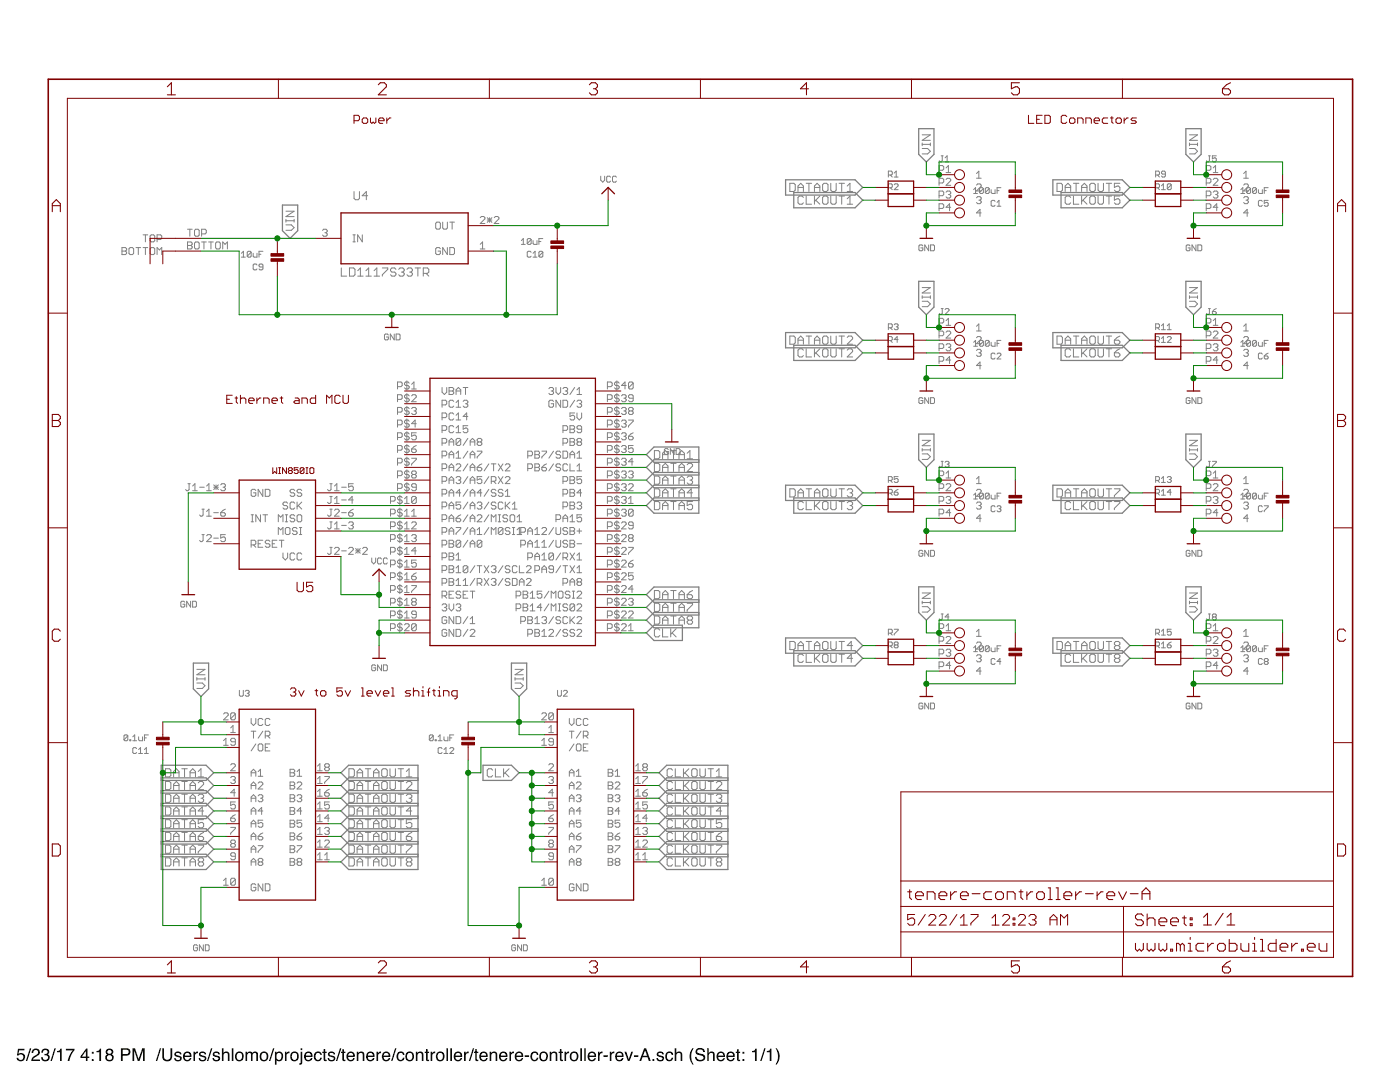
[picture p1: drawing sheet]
<svg xmlns="http://www.w3.org/2000/svg" width="279mm" height="216mm" viewBox="0 0 279 216" stroke-linecap="round" stroke-linejoin="round" font-family="sans-serif">
<path d="M3.6 209.3h1.3v.3h-1.1l-.1 .7a.85 .85 0 0 1 1.2 .4 .85 .85 0 0 1-.5 1.1 .85 .85 0 0 1-1.1-.7h.3a.55 .55 0 0 0 .9 .3 .55 .55 0 0 0 0-.9 .55 .55 0 0 0-.8 .1h-.3zM6 209.2h.2l-.8 2.5h-.2zM6.6 209.4a.81 .81 0 0 1 1.3 .2 .81 .81 0 0 1-.6 1.2l-.5 .3-.2 .3h1.4v.3h-1.7a1.39 1.39 0 0 1 1.1-1.3 .5 .5 0 0 0 .2-.6 .5 .5 0 0 0-.7-.3 .5 .5 0 0 0-.3 .6h-.3zM8.5 209.4a.72 .72 0 0 1 1-.1 .72 .72 0 0 1 .1 1l-.1 .1a.8 .8 0 0 1 .2 1.2 .8 .8 0 0 1-1.1 .1l-.3-.3-.1-.5h.3a.51 .51 0 0 0 .4 .7 .51 .51 0 0 0 .6-.5 .51 .51 0 0 0-.5-.5l-.1-.3a.45 .45 0 0 0 .6-.3 .45 .45 0 0 0-.3-.5 .45 .45 0 0 0-.6 .2v.3h-.3zM10.9 209.2h.2l-.8 2.5h-.2zM11.4 209.7l.5-.1 .2-.4h.2v2.5h-.3v-1.7h-.6zM13.2 209.3h1.7v.2l-.8 1.3-.3 .9h-.3l.2-.7 .8-1.4h-1.3zM17.1 209.7l-.8 1.1h.8zM17.2 209.2h.3v1.6h.3v.3h-.3v.6h-.4v-.6h-1v-.3zM18.3 209.9h.4v.4h-.4zM18.3 211.3h.4v.4h-.4zM19.3 209.7l.4-.1 .2-.4h.3v2.5h-.4v-1.7h-.5zM21.4 209.9a.42 .42 0 0 0 .8 0 .42 .42 0 0 0-.8 0zM21.3 211a.55 .55 0 0 0 1.1 0 .55 .55 0 0 0-1.1 0zM21.3 209.4a.7 .7 0 0 1 1-.1 .7 .7 0 0 1 0 1.1 .77 .77 0 0 1 .1 1.1 .77 .77 0 0 1-1.1 0 .77 .77 0 0 1 .1-1.1l-.3-.5zM24.1 209.2h1.2a.73 .73 0 0 1 .7 .7 .73 .73 0 0 1-.7 .7h-.8v1.1h-.4zM24.5 209.5v.8h.7a.45 .45 0 0 0 .5-.4 .45 .45 0 0 0-.5-.4zM26.5 209.2h.4l.8 2.1 .7-2.1h.5v2.5h-.3v-2.1l-.8 2.1h-.3l-.7-2.1v2.1h-.3zM31.9 209.2h.3l-.8 2.5h-.3zM32.4 209.2h.3v1.5a.65 .65 0 0 0 .7 .8 .65 .65 0 0 0 .6-.8v-1.5h.4v1.4a1.01 1.01 0 0 1-1 1.2 1.01 1.01 0 0 1-1-1.2zM35 210a.74 .74 0 0 1 1.2 .4h-.3a.39 .39 0 0 0-.4-.3 .39 .39 0 0 0-.4 .3l.2 .2a.79 .79 0 0 1 1 .7 .8 .8 0 0 1-.9 .5 .8 .8 0 0 1-.7-.7h.3a.45 .45 0 0 0 .5 .4 .45 .45 0 0 0 .4-.4v-.1a.93 .93 0 0 1-1.1-.8zM36.8 210.1a.85 .85 0 0 1 1-.2 .85 .85 0 0 1 .4 1h-1.3a.53 .53 0 0 0 .4 .6 .53 .53 0 0 0 .6-.4h.3a.9 .9 0 0 1-1.3 .6 .9 .9 0 0 1-.3-1.4zM37 210.2l-.1 .4h1l-.1-.3-.2-.2zM38.6 209.9h.3v.3l.3-.3 .3-.1v.4a.5 .5 0 0 0-.6 .4v1.1h-.3zM39.9 210a.74 .74 0 0 1 1.2 .4h-.3a.39 .39 0 0 0-.4-.3 .39 .39 0 0 0-.3 .3l.1 .2a.79 .79 0 0 1 1 .7 .8 .8 0 0 1-.9 .5 .8 .8 0 0 1-.6-.7h.3a.45 .45 0 0 0 .4 .4 .45 .45 0 0 0 .4-.4v-.1a.93 .93 0 0 1-1.1-.8zM42.1 209.2h.3l-.8 2.5h-.3zM42.6 210a.74 .74 0 0 1 1.3 .4h-.3a.39 .39 0 0 0-.4-.3 .39 .39 0 0 0-.4 .3l.2 .2a.79 .79 0 0 1 .9 .7 .8 .8 0 0 1-.8 .5 .8 .8 0 0 1-.7-.7h.3a.45 .45 0 0 0 .5 .4 .45 .45 0 0 0 .4-.4l-.1-.1a.93 .93 0 0 1-1-.8zM44.3 209.2h.3v.9a.65 .65 0 0 1 .8-.2 .65 .65 0 0 1 .4 .6v1.2h-.3v-1.2a.46 .46 0 0 0-.6-.4 .46 .46 0 0 0-.3 .6v1h-.3zM46.3 209.2h.3v2.5h-.3zM47.5 210.2a.7 .7 0 0 0-.3 .9 .7 .7 0 0 0 .9 .3 .7 .7 0 0 0 .2-.9 .7 .7 0 0 0-.8-.3zM47.1 210.1a.94 .94 0 0 1 1.6 .6 .94 .94 0 0 1-1.4 1l-.4-.6v-.6zM49 209.9h.3v.2a.6 .6 0 0 1 1.1 0 .62 .62 0 0 1 .7-.3 .62 .62 0 0 1 .4 .7v1.2h-.3v-1.3a.4 .4 0 0 0-.5-.3 .4 .4 0 0 0-.3 .5v1.1h-.3v-1.2a.42 .42 0 0 0-.5-.4 .42 .42 0 0 0-.3 .6v1h-.3zM52.4 210.2a.7 .7 0 0 0-.3 .9 .7 .7 0 0 0 .9 .3 .7 .7 0 0 0 .2-.9 .7 .7 0 0 0-.8-.3zM52.1 210.1a.94 .94 0 0 1 1.5 .6 .94 .94 0 0 1-1.4 1l-.4-.6v-.6zM54.5 209.2h.3l-.9 2.5h-.2zM55.3 210.2a.71 .71 0 0 0-.1 .8 .71 .71 0 0 0 .7 .5 .72 .72 0 0 0 .3-.9 .72 .72 0 0 0-.7-.5zM54.9 209.9h.3v.2a.75 .75 0 0 1 .9-.2 .75 .75 0 0 1 .4 .8 .78 .78 0 0 1-.3 1 .78 .78 0 0 1-1-.2v.9h-.3zM56.9 209.9h.3v.3l.3-.3 .3-.1v.4a.5 .5 0 0 0-.6 .4v1.1h-.3zM58.5 210.2a.7 .7 0 0 0-.3 .9 .7 .7 0 0 0 .9 .3 .7 .7 0 0 0 .2-.9 .7 .7 0 0 0-.8-.3zM58.2 210.1a.94 .94 0 0 1 1.5 .6 .94 .94 0 0 1-1.4 1l-.4-.6v-.6zM60 209.2h.3v.3h-.3zM60 209.9h.3v2.1a.47 .47 0 0 1-.6 .4v-.2l.3-.1zM60.9 210.1a.85 .85 0 0 1 1.1-.2 .85 .85 0 0 1 .4 1h-1.4a.53 .53 0 0 0 .4 .6 .53 .53 0 0 0 .6-.4h.3a.9 .9 0 0 1-1.2 .6 .9 .9 0 0 1-.3-1.4zM61.2 210.2l-.2 .4h1.1l-.1-.3-.3-.2zM62.9 210.1a.76 .76 0 0 1 .8-.3 .76 .76 0 0 1 .5 .7h-.3a.51 .51 0 0 0-.7-.4 .51 .51 0 0 0-.2 .7 .49 .49 0 0 0 .3 .7 .49 .49 0 0 0 .6-.4h.3a.83 .83 0 0 1-1.1 .6 .83 .83 0 0 1-.4-1.2zM64.6 209.3h.3v.6h.3v.2h-.3v1.2l.3 .2v.2a.44 .44 0 0 1-.6-.4v-1.2h-.3v-.2h.3zM65.6 210a.74 .74 0 0 1 1.3 .4h-.3a.39 .39 0 0 0-.4-.3 .39 .39 0 0 0-.4 .3l.2 .2a.79 .79 0 0 1 .9 .7 .8 .8 0 0 1-.8 .5 .8 .8 0 0 1-.7-.7h.3a.45 .45 0 0 0 .4 .4 .45 .45 0 0 0 .5-.4l-.1-.1a.93 .93 0 0 1-1-.8zM67.9 209.2h.2l-.8 2.5h-.3zM68.3 209.3h.3v.6h.3v.2h-.3v1.2l.3 .2v.2a.44 .44 0 0 1-.6-.4v-1.2h-.2v-.2h.2zM69.4 210.1a.85 .85 0 0 1 1-.2 .85 .85 0 0 1 .4 1h-1.3a.53 .53 0 0 0 .4 .6 .53 .53 0 0 0 .6-.4h.3a.9 .9 0 0 1-1.3 .6 .9 .9 0 0 1-.3-1.4zM69.6 210.2l-.1 .4h1l-.1-.3-.2-.2zM71.2 209.9h.3v.2a.66 .66 0 0 1 .8-.2 .66 .66 0 0 1 .4 .6v1.2h-.3v-1.2a.46 .46 0 0 0-.6-.4 .46 .46 0 0 0-.3 .6v1h-.3zM73.3 210.1a.85 .85 0 0 1 1-.2 .85 .85 0 0 1 .5 1h-1.4a.53 .53 0 0 0 .4 .6 .53 .53 0 0 0 .6-.4h.3a.9 .9 0 0 1-1.3 .6 .9 .9 0 0 1-.2-1.4zM73.6 210.2l-.2 .4h1l-.1-.3-.2-.2zM75.1 209.9h.3v.3l.4-.3 .2-.1v.4a.5 .5 0 0 0-.5 .4v1.1h-.4zM76.5 210.1a.85 .85 0 0 1 1-.2 .85 .85 0 0 1 .4 1h-1.4a.53 .53 0 0 0 .4 .6 .53 .53 0 0 0 .7-.4h.3a.9 .9 0 0 1-1.3 .6 .9 .9 0 0 1-.3-1.4zM76.7 210.2l-.1 .4h1l-.1-.3-.3-.2zM78.9 209.2h.2l-.8 2.5h-.2zM79.4 210.1a.76 .76 0 0 1 .8-.3 .76 .76 0 0 1 .5 .7h-.3a.51 .51 0 0 0-.7-.4 .51 .51 0 0 0-.2 .7 .49 .49 0 0 0 .3 .7 .49 .49 0 0 0 .6-.4h.3a.83 .83 0 0 1-1.1 .6 .83 .83 0 0 1-.4-1.2zM81.5 210.2a.7 .7 0 0 0-.3 .9 .7 .7 0 0 0 .9 .3 .7 .7 0 0 0 .2-.9 .7 .7 0 0 0-.8-.3zM81.1 210.1a.94 .94 0 0 1 1.6 .6 .94 .94 0 0 1-1.4 1l-.4-.6v-.6zM83 209.9h.3v.2a.66 .66 0 0 1 .8-.2 .66 .66 0 0 1 .4 .6v1.2h-.3v-1.2a.46 .46 0 0 0-.6-.4 .46 .46 0 0 0-.3 .6v1h-.3zM85 209.3h.3v.6h.3v.2h-.3v1.2l.3 .2v.2a.44 .44 0 0 1-.6-.4v-1.2h-.2v-.2h.2zM85.9 209.9h.3v.3l.4-.3 .2-.1v.4a.5 .5 0 0 0-.5 .4v1.1h-.4zM87.5 210.2a.7 .7 0 0 0-.2 .9 .7 .7 0 0 0 .9 .3 .7 .7 0 0 0 .2-.9 .7 .7 0 0 0-.9-.3zM87.2 210.1a.94 .94 0 0 1 1.6 .6 .94 .94 0 0 1-1.4 1l-.4-.6v-.6zM89.1 209.2h.3v2.5h-.3zM89.9 209.2h.3v2.5h-.3zM90.8 210.1a.85 .85 0 0 1 1-.2 .85 .85 0 0 1 .4 1h-1.3a.53 .53 0 0 0 .4 .6 .53 .53 0 0 0 .6-.4h.3a.9 .9 0 0 1-1.3 .6 .9 .9 0 0 1-.2-1.4zM91 210.2l-.1 .4h1l-.1-.3-.2-.2zM92.6 209.9h.3v.3l.4-.3 .2-.1v.4a.5 .5 0 0 0-.6 .4v1.1h-.3zM94.4 209.2h.2l-.8 2.5h-.2zM94.8 209.3h.4v.6h.3v.2h-.3v1.2l.3 .2v.2a.44 .44 0 0 1-.7-.4v-1.2h-.2v-.2h.2zM95.9 210.1a.85 .85 0 0 1 1-.2 .85 .85 0 0 1 .4 1h-1.3a.53 .53 0 0 0 .4 .6 .53 .53 0 0 0 .6-.4h.3a.9 .9 0 0 1-1.3 .6 .9 .9 0 0 1-.2-1.4zM96.2 210.2l-.2 .4h1l-.1-.3-.2-.2zM97.7 209.9h.3v.2a.66 .66 0 0 1 .8-.2 .66 .66 0 0 1 .4 .6v1.2h-.3v-1.2a.46 .46 0 0 0-.5-.4 .46 .46 0 0 0-.4 .6v1h-.3zM99.8 210.1a.85 .85 0 0 1 1.1-.2 .85 .85 0 0 1 .4 1h-1.4a.53 .53 0 0 0 .4 .6 .53 .53 0 0 0 .6-.4h.4a.9 .9 0 0 1-1.3 .6 .9 .9 0 0 1-.3-1.4zM100.1 210.2l-.2 .4h1.1l-.1-.3-.3-.2zM101.7 209.9h.3v.3l.3-.3 .3-.1v.4a.5 .5 0 0 0-.6 .4v1.1h-.3zM103 210.1a.85 .85 0 0 1 1-.2 .85 .85 0 0 1 .4 1h-1.3a.53 .53 0 0 0 .4 .6 .53 .53 0 0 0 .6-.4h.3a.9 .9 0 0 1-1.3 .6 .9 .9 0 0 1-.3-1.4zM103.2 210.2l-.1 .4h1l-.1-.3-.2-.2zM104.7 210.6h.9v.3h-.9zM106.1 210.1a.76 .76 0 0 1 .8-.3 .76 .76 0 0 1 .5 .7h-.3a.51 .51 0 0 0-.6-.4 .51 .51 0 0 0-.3 .7 .49 .49 0 0 0 .3 .7 .49 .49 0 0 0 .6-.4h.3a.83 .83 0 0 1-1.1 .6 .83 .83 0 0 1-.4-1.2zM108.2 210.2a.7 .7 0 0 0-.3 .9 .7 .7 0 0 0 .9 .3 .7 .7 0 0 0 .2-.9 .7 .7 0 0 0-.8-.3zM107.9 210.1a.94 .94 0 0 1 1.5 .6 .94 .94 0 0 1-1.4 1l-.4-.6v-.6zM109.7 209.9h.3v.2a.66 .66 0 0 1 .8-.2 .66 .66 0 0 1 .4 .6v1.2h-.3v-1.2a.46 .46 0 0 0-.6-.4 .46 .46 0 0 0-.3 .6v1h-.3zM111.7 209.3h.4v.6h.2v.2h-.2v1.2l.2 .2v.2a.44 .44 0 0 1-.6-.4v-1.2h-.2v-.2h.2zM112.7 209.9h.3v.3l.3-.3 .3-.1v.4a.5 .5 0 0 0-.6 .4v1.1h-.3zM114.3 210.2a.7 .7 0 0 0-.3 .9 .7 .7 0 0 0 .9 .3 .7 .7 0 0 0 .2-.9 .7 .7 0 0 0-.8-.3zM113.9 210.1a.94 .94 0 0 1 1.6 .6 .94 .94 0 0 1-1.4 1l-.4-.6v-.6zM115.8 209.2h.3v2.5h-.3zM116.6 209.2h.3v2.5h-.3zM117.5 210.1a.85 .85 0 0 1 1-.2 .85 .85 0 0 1 .5 1h-1.4a.53 .53 0 0 0 .4 .6 .53 .53 0 0 0 .6-.4h.3a.9 .9 0 0 1-1.3 .6 .9 .9 0 0 1-.2-1.4zM117.8 210.2l-.2 .4h1l-.1-.3-.2-.2zM119.3 209.9h.3v.3l.4-.3 .2-.1v.4a.5 .5 0 0 0-.5 .4v1.1h-.4zM120.4 210.6h.9v.3h-.9zM121.7 209.9h.3v.3l.3-.3 .3-.1v.4a.5 .5 0 0 0-.6 .4v1.1h-.3zM123 210.1a.85 .85 0 0 1 1-.2 .85 .85 0 0 1 .5 1h-1.4a.53 .53 0 0 0 .4 .6 .53 .53 0 0 0 .6-.4h.3a.9 .9 0 0 1-1.3 .6 .9 .9 0 0 1-.2-1.4zM123.3 210.2l-.2 .4h1l-.1-.3-.2-.2zM124.6 209.9h.4l.5 1.5 .5-1.5h.3l-.7 1.8h-.3zM126.5 210.6h.9v.3h-.9zM128.7 209.5l-.4 1.2h.8zM128.6 209.2h.3l1 2.5h-.4l-.3-.8h-1l-.2 .8h-.4zM130.2 211.3h.4v.4h-.4zM131.2 210a.74 .74 0 0 1 1.3 .4h-.3a.39 .39 0 0 0-.4-.3 .39 .39 0 0 0-.4 .3l.2 .2a.79 .79 0 0 1 .9 .7 .8 .8 0 0 1-.8 .5 .8 .8 0 0 1-.7-.7h.3a.45 .45 0 0 0 .5 .4 .45 .45 0 0 0 .4-.4l-.1-.1a.93 .93 0 0 1-1-.8zM133 210.1a.76 .76 0 0 1 .8-.3 .76 .76 0 0 1 .5 .7h-.3a.51 .51 0 0 0-.6-.4 .51 .51 0 0 0-.3 .7 .49 .49 0 0 0 .3 .7 .49 .49 0 0 0 .6-.4h.3a.83 .83 0 0 1-1 .6 .83 .83 0 0 1-.5-1.2zM134.7 209.2h.3v.9a.65 .65 0 0 1 .7-.2 .65 .65 0 0 1 .5 .6v1.2h-.4v-1.2a.46 .46 0 0 0-.5-.4 .46 .46 0 0 0-.3 .6v1h-.3zM138.2 209.1h.2a3.1 3.1 0 0 0 0 3.3h-.2a2.6 2.6 0 0 1 0-3.3zM139 209.3a1 1 0 0 1 1.7 .6h-.4a.59 .59 0 0 0-.6-.5 .59 .59 0 0 0-.5 .6l.1 .1a2.08 2.08 0 0 1 1.4 .7 1.02 1.02 0 0 1-.7 1 1.02 1.02 0 0 1-1.2-.4l-.1-.5h.3a.71 .71 0 0 0 .7 .6 .71 .71 0 0 0 .7-.4l-.1-.3a2.06 2.06 0 0 1-1.5-.7v-.4zM141.1 209.2h.3v.9a.65 .65 0 0 1 .8-.2 .65 .65 0 0 1 .4 .6v1.2h-.3v-1.2a.46 .46 0 0 0-.5-.4 .46 .46 0 0 0-.4 .6v1h-.3zM143.2 210.1a.85 .85 0 0 1 1.1-.2 .85 .85 0 0 1 .4 1h-1.4a.53 .53 0 0 0 .4 .6 .53 .53 0 0 0 .7-.4h.3a.9 .9 0 0 1-1.3 .6 .9 .9 0 0 1-.3-1.4zM143.5 210.2l-.2 .4h1.1l-.1-.3-.3-.2zM145.2 210.1a.85 .85 0 0 1 1-.2 .85 .85 0 0 1 .5 1h-1.4a.53 .53 0 0 0 .4 .6 .53 .53 0 0 0 .6-.4h.3a.9 .9 0 0 1-1.3 .6 .9 .9 0 0 1-.2-1.4zM145.5 210.2l-.2 .4h1l-.1-.3-.2-.2zM147.1 209.3h.3v.6h.3v.2h-.3v1.2l.3 .2v.2a.44 .44 0 0 1-.6-.4v-1.2h-.3v-.2h.3zM148.2 209.9h.3v.4h-.3zM148.2 211.3h.3v.4h-.3zM150.1 209.7l.5-.1 .2-.4h.2v2.5h-.3v-1.7h-.6zM152.5 209.2h.3l-.8 2.5h-.3zM153 209.7l.5-.1 .2-.4h.3v2.5h-.4v-1.7h-.6zM154.8 209.1h.2l.3 .6a2.54 2.54 0 0 1-.3 2.7h-.2a3.1 3.1 0 0 0 0-3.3z" fill="#000"/>
<g fill="none" stroke="#808080" stroke-width=".2">
<path d="M70.7 38.2v1.4l.2 .3h.6l.2-.3v-1.4M73.4 39.1h-1.1l.8-.9v1.7M119.9 35.2v.7l.4 .4 .4-.4v-.7M121.9 35.3l-.3-.1h-.3l-.2 .1v.8l.2 .2h.3l.3-.2M123 35.3l-.2-.1h-.4l-.2 .1v.8l.2 .2h.4l.2-.2M157.6 36.6h.8l.3 .3v1l-.3 .3h-.8zM159.3 37.4h1M159.3 38.2v-1.1l.5-.5 .5 .5v1.1M160.3 39.4l-.2-.3h-.6l-.2 .3v1.1l.2 .2h.6l.2-.2M160.9 39.1v1.6h1.1M160.9 36.6h1.1M161.4 36.6v1.6"/>
<path d="M162.5 37.4h1.1M162.5 38.2v-1.1l.6-.5 .5 .5v1.1M162.5 39.1v1.6M162.8 39.9l.8 .8M163.6 39.1l-1.1 1.1M164.2 39.4l.2-.3h.6l.2 .3v1.1l-.2 .2h-.6l-.2-.2zM164.4 36.6h.6l.2 .3v1l-.2 .3h-.6l-.2-.3v-1zM165.8 36.6v1.3l.3 .3h.5l.3-.3v-1.3M165.8 39.1v1.4l.3 .2h.5l.3-.2v-1.4M167.4 39.1h1.1M167.4 36.6h1.1M168 36.6v1.6"/>
<path d="M168 39.1v1.6M169.1 39.7l.5-.6v1.6M169.1 37.1l.5-.5v1.6M169.1 38.2h1.1M177.3 37.5h.6l.2-.2v-.4l-.2-.2h-.6v1.1M177.3 34.9h.6l.2-.2v-.3l-.2-.3h-.6v1.2M177.7 34.9l.4 .4M177.7 37.5l.4 .3M178.5 34.5l.4-.4v1.2M178.5 36.9l.1-.2h.4l.2 .2v.2l-.7 .7h.7M178.5 35.3h.7M184 29.6h1.1l.6 .6-.6 .5h-1.1"/>
<path d="M184 28.8h1.7M184 28.5v.6M184 26.9h1.7l-1.7 1.1h1.7M185.7 28.5v.6M187.4 39.1h.7l.2-.3v-.4l-.2-.3h-.7v1.4M187.4 36.5h.7l.2-.2v-.5l-.2-.2h-.7v1.4M187.4 34h.7l.2-.3v-.4l-.2-.3h-.7v1.4M187.8 31.1h.4M188 31.1v1l-.2 .2-.3-.2M188.6 31.5l.4-.4v1.2M188.6 32.3h.8M188.8 35.8l.2-.2h.5l.2 .2v.2l-.9 1h.9"/>
<path d="M188.8 33.5l.5-.5v1.4M188.8 34.4h.9M188.8 38.4l.2-.3h.5l.2 .3v.2l-.2 .2M189.3 38.8h.2M189.5 38.8l.2 .3v.2l-.2 .2h-.5l-.2-.2M194.3 37.8l.4-.4v1.2M194.3 38.6h.8M194.9 39.5l.2-.3h.5l.2 .3v.2l-.2 .2M194.9 34.6l.4-.4v1.4M194.9 35.6h.9M194.9 36.9l.2-.2h.5l.2 .2v.3l-.9 .9h.9M195.3 39.9h.3"/>
<path d="M195.6 39.9l.2 .3v.2l-.2 .2h-.5l-.2-.2M196.3 37.6v.8l-.3 .2h-.3l-.2-.2M196.3 37.6l-.3-.2h-.3l-.2 .2v.8M196.3 37.6l-.8 .8M197.4 37.6v.8l-.2 .2h-.4l-.2-.2M197.4 37.6l-.2-.2h-.4l-.2 .2v.8M197.4 37.6l-.8 .8M197.8 37.8v.6l.2 .2h.6v-.8M199 38h.4M199.7 37.4h-.7v1.2M210.9 36.6h.9l.2 .3v1l-.2 .3h-.9zM212.6 37.4h1.1"/>
<path d="M212.6 38.2v-1.1l.5-.5 .6 .5v1.1M213.7 39.4l-.3-.3h-.5l-.3 .3v1.1l.3 .2h.5l.3-.2M214.2 39.1v1.6h1.1M214.2 36.6h1.1M214.8 36.6v1.6M215.9 37.4h1M215.9 38.2v-1.1l.5-.5 .5 .5v1.1M215.9 39.1v1.6M216.1 39.9l.8 .8M216.9 39.1l-1 1.1M217.8 36.6h.5l.3 .3v1l-.3 .3h-.5l-.3-.3v-1zM217.8 39.1h.5l.3 .3v1.1l-.3 .2h-.5l-.3-.2v-1.1z"/>
<path d="M219.1 36.6v1.3l.3 .3h.5l.3-.3v-1.3M219.1 39.1v1.4l.3 .2h.5l.3-.2v-1.4M220.8 39.1h1M220.8 36.6h1M221.3 36.6v1.6M221.3 39.1v1.6M223.5 39.1h-1.1v.8l.5-.2h.3l.3 .2v.6l-.3 .2h-.5l-.3-.2M223.5 36.6h-1.1v.8l.8-.3 .3 .3v.5l-.3 .3h-.5l-.3-.3M230.6 34.9h.6l.2-.2v-.3l-.2-.3h-.6v1.2M230.6 37.5h.6l.2-.2v-.4l-.2-.2h-.6v1.1M231 34.9l.4 .4M231 37.5l.4 .3"/>
<path d="M231.8 37.8h.8M231.8 37.1l.4-.4v1.1M232.6 34.7h-.6l-.2-.2 .2-.4h.4l.2 .3v.7l-.2 .2h-.4l-.2-.2M233.7 36.9l-.1-.2h-.4l-.2 .2v.8M233.7 36.9v.8l-.1 .1h-.4l-.2-.1M233.7 36.9l-.7 .8M237.4 29.6h1.1l.5 .6-.5 .5h-1.1M237.4 28.8h1.6M237.4 26.9h1.6l-1.6 1.1h1.6M237.4 28.5v.6M239 28.5v.6M240.7 39.1h.7l.3-.3v-.4l-.3-.3h-.7v1.4"/>
<path d="M240.7 36.5h.7l.3-.2v-.5l-.3-.2h-.7v1.4M240.7 34h.7l.3-.3v-.4l-.3-.3h-.7v1.4M241.2 31.1h.4M241.4 31.1v1l-.2 .2-.4-.2M242.1 33.5l.5-.5v1.4M242.1 35.8l.3-.2h.4l.3 .2v.2l-1 1h1M242.1 34.4h1M242.1 38.4l.3-.3h.4l.3 .3v.2l-.3 .2M242.6 38.8h.2M242.7 31.1h-.7v.6l.3-.2 .4 .2v.4l-.2 .2h-.4l-.1-.2M242.8 38.8l.3 .3v.2l-.3 .2h-.4l-.3-.2M247.6 38.6h.8"/>
<path d="M247.6 37.8l.4-.4v1.2M248.2 35.6h.9M248.2 36.9l.2-.2h.5l.2 .2v.3l-.9 .9h.9M248.2 39.5l.2-.3h.5l.2 .3v.2l-.2 .2M248.2 34.6l.5-.4v1.4M248.7 39.9h.2M248.9 39.9l.2 .3v.2l-.2 .2h-.5l-.2-.2M249.6 37.6v.8l-.2 .2h-.4l-.2-.2M249.6 37.6l-.2-.2h-.4l-.2 .2v.8M249.6 37.6l-.8 .8M250.7 37.6v.8l-.2 .2h-.3l-.2-.2M250.7 37.6l-.2-.2h-.3l-.2 .2v.8"/>
<path d="M250.7 37.6l-.7 .8M251.1 37.8v.6l.2 .2h.6v-.8M252.3 38h.4M253.1 37.4h-.8v1.2M253.1 40h-.8v.6l.4-.2 .4 .2v.4l-.2 .1h-.4l-.2-.1M24.3 49.4h.7l.3 .2v.3l-.3 .2 .3 .2v.3l-.3 .2h-.7zM24.3 50.1h.7M26 49.4h.4l.3 .2v1l-.3 .2h-.4l-.3-.2v-1zM27.1 49.4h1M27.6 49.4v1.4M28.6 46.9h.9M28.6 49.4h.9"/>
<path d="M29 46.9v1.4M29 49.4v1.4M30 47.1l.2-.2h.4l.3 .2v.9l-.3 .3h-.4l-.2-.3zM30 49.6l.2-.2h.4l.3 .2v1l-.3 .2h-.4l-.2-.2zM31.3 47.8h.7l.3-.2v-.5l-.3-.2h-.7v1.4M31.3 50.8v-1.4l.5 .5 .5-.5v1.4M37.4 48.3h.7l.3 .2v.2l-.3 .3 .3 .2v.2l-.3 .3h-.7zM37.4 45.7h1M37.4 49h.7M37.9 45.7v1.4M38.8 46l.3-.3h.4l.3 .3v.9l-.3 .2h-.4l-.3-.2zM38.8 48.5l.3-.2h.4l.3 .2v.9l-.3 .3h-.4l-.3-.3z"/>
<path d="M40.2 46.7h.7l.3-.3v-.4l-.3-.3h-.7v1.4M40.2 48.3h1M40.7 48.3v1.4M41.6 48.3h1M42.1 48.3v1.4M43 48.5l.3-.2h.4l.3 .2v.9l-.3 .3h-.4l-.3-.3zM44.4 49.7v-1.4l.5 .4 .5-.4v1.4M48.2 50.5l.4-.4v1.2M48.2 51.3h.8M50.1 50.3v.8l-.2 .2h-.3l-.3-.2M50.1 50.3l-.2-.2h-.3l-.3 .2v.8M50.1 50.3l-.8 .8"/>
<path d="M50.5 50.5v.6l.2 .2h.6v-.8M51.3 52.9l-.2-.2h-.4l-.2 .2v.8l.2 .1h.4l.2-.1M51.7 50.7h.4M52.5 50.1h-.8v1.2M52.5 53.3h-.6l-.2-.2 .2-.4h.4l.2 .2v.8l-.2 .1h-.4l-.2-.1M57.1 44.9h1l.6 .5-.6 .6h-1M57.1 42.1h1.6l-1.6 1.1h1.6M57.1 44h1.6M57.1 43.8v.5M58.7 43.8v.5M64.4 46l.2-.3h.5l.2 .3v.2l-.2 .2M64.8 46.4h.3"/>
<path d="M65.1 46.4l.2 .3v.2l-.2 .2h-.5l-.2-.2M68.1 53.5v1.6h1.1M69.7 53.5h.9l.2 .2v1.1l-.2 .3h-.9zM70.4 48.3h.5M70.4 46.9h.5M70.7 46.9v1.4M71.4 55.1h1.1M71.4 54l.5-.5v1.6M72.3 46.9v1.4l-.9-1.4v1.4M73 55.1h1.1M73 54l.6-.5v1.6M74.7 55.1h1.1"/>
<path d="M74.7 54l.5-.5v1.6M76.3 53.5h1.1v.2l-1.1 1.1v.3M79 53.7l-.2-.2h-.6l-.3 .2v.3l.3 .3h.6l.2 .2v.3l-.2 .3h-.6l-.3-.3M79.6 53.7l.2-.2h.6l.3 .2v.3l-.3 .3M80.1 54.3h.3M80.4 54.3l.3 .2v.3l-.3 .3h-.6l-.2-.3M81.2 53.7l.3-.2h.5l.3 .2v.3l-.3 .3M81.7 54.3h.3M82 54.3l.3 .2v.3l-.3 .3h-.5l-.3-.3M82.8 53.5h1.1M83.4 53.5v1.6M84.5 54.5h.8l.3-.2v-.6l-.3-.2h-.8v1.6"/>
<path d="M85 54.5l.6 .6M87 44.6l.2-.3h.5l.2 .3v.9l-.2 .2h-.5l-.2-.2zM87.9 49.6l-.2-.2h-.5l-.2 .2v1l.2 .2h.5l.2-.2v-.5h-.5M88.3 44.3v1.2l.3 .2h.4l.3-.2v-1.2M89.3 49.4v1.4l-1-1.4v1.4M89.8 49.4h.7l.2 .2v1l-.2 .2h-.7zM89.8 44.3h.9M90.2 44.3v1.4M95.8 43.4l.3-.2h.4l.3 .2v.3l-1 .9h1M95.8 48.7l.5-.4v1.4M95.8 49.7h1M97.2 43.4l1 1"/>
<path d="M97.2 43.9h1M97.7 43.4v1M98.2 43.4l-1 1M98.6 43.4l.3-.2h.4l.3 .2v.3l-1 .9h1M104.1 48l.3-.4v1.2M104.1 48.8h.7M106 50.3l-.2-.2h-.4l-.2 .2v.8l.2 .2h.4l.2-.2M106 47.8v.8l-.2 .2h-.4l-.2-.2M106 47.8l-.2-.2h-.4l-.2 .2v.8M106 47.8l-.8 .8M106.4 51.3h.8M106.4 48v.6l.2 .2h.6v-.8"/>
<path d="M106.4 50.5l.4-.4v1.2M107.5 48.2h.4M108.3 50.3v.8l-.2 .2h-.3l-.3-.2M108.3 50.3l-.2-.2h-.3l-.3 .2v.8M108.3 47.6h-.8v1.2M108.3 50.3l-.8 .8M169.1 40.7h1.1M184 59v.6M184 59.3h1.7M184 57.4h1.7l-1.7 1.1h1.7M184.2 49.1l-.2-.2h-.4l-.2 .2v.7l.2 .2h.4l.2-.2v-.3h-.4M185.3 48.9v1.1l-.7-1.1v1.1"/>
<path d="M185.7 59v.6M185.7 48.9h.6l.2 .2v.7l-.2 .2h-.6zM187.4 41.6h.7l.2-.2v-.5l-.2-.2h-.7v1.4M189.7 41.4h-.9l.7-.7v1.4M195.8 42.5h-.9l.7-.7v1.4M198.6 40.2l-.2-.2h-.4l-.2 .2v.8l.2 .1h.4l.2-.1M199 41.1h.7M199 40.4l.4-.4v1.1M237.4 59.3h1.6M237.4 57.4h1.6l-1.6 1.1h1.6M237.4 59v.6M237.5 49.1l-.2-.2h-.4l-.2 .2v.7l.2 .2h.4l.2-.2v-.3h-.4"/>
<path d="M238.7 48.9v1.1l-.8-1.1v1.1M239 59v.6M239.1 48.9h.5l.2 .2v.7l-.2 .2h-.5zM240.7 41.6h.7l.3-.2v-.5l-.3-.2h-.7v1.4M243.1 41.4h-1l.7-.7v1.4M249.1 42.5h-.9l.7-.7v1.4M251.9 40.2l-.2-.2h-.4l-.2 .2v.8l.2 .1h.4l.2-.1M77.5 66.8l-.2-.1h-.4l-.2 .1v.8l.2 .2h.4l.2-.2v-.4h-.4M78.7 66.7v1.1l-.8-1.1v1.1M79.1 66.7h.6l.1 .1v.8l-.1 .2h-.6zM79.3 77.2h.7l.3-.3v-.4l-.3-.3h-.7v1.4M79.3 79.7h.7l.3-.2v-.5l-.3-.2h-.7v1.4"/>
<path d="M81.2 76v1.9M81.2 78.5v1.9M81.7 76.5l-.3-.3h-.4l-.3 .3v.2l.3 .2h.4l.3 .3v.2l-.3 .2h-.4l-.3-.2M81.7 79l-.3-.2h-.4l-.3 .2v.2l.3 .3h.4l.3 .2v.2l-.3 .3h-.4l-.3-.3M82.1 77.6h1M82.1 76.7l.5-.5v1.4M82.1 79l.3-.2h.4l.3 .2v.2l-1 1h1M88.2 77.3v1l.5 .4 .5-.4v-1M89.6 77.3h.7l.3 .3v.2l-.3 .2 .3 .3v.2l-.3 .2h-.7zM89.6 78h.7M91 78h.9M91 78.7v-.9l.5-.5 .4 .5v.9"/>
<path d="M92.4 77.3h1M92.9 77.3v1.4M109.5 77.6l.3-.3h.4l.3 .3v.2l-.3 .2M110 78h.2M110.2 78l.3 .3v.2l-.3 .2h-.4l-.3-.2M111 77.3v1l.4 .4 .5-.4v-1M111.9 79.9v1.4l-.9-1.4v1.4M112.4 77.6l.2-.3h.5l.2 .3v.2l-.2 .2M112.4 79.9h.7l.2 .2v.9l-.2 .3h-.7zM112.8 78h.3M113.1 78l.2 .3v.2l-.2 .2h-.5l-.2-.2M114.7 79.9l-1 1.4"/>
<path d="M114.7 77.3l-1 1.4M115.1 78.7h1M115.1 77.8l.5-.5v1.4M121.2 77.2h.7l.3-.3v-.4l-.3-.3h-.7v1.4M121.2 79.7h.7l.3-.2v-.5l-.3-.2h-.7v1.4M123.1 76v1.9M123.1 78.5v1.9M123.6 76.5l-.3-.3h-.4l-.3 .3v.2l.3 .2h.4l.3 .3v.2l-.3 .2h-.4l-.3-.2M123.6 79l-.3-.2h-.4l-.3 .2v.2l.3 .3h.4l.3 .2v.2l-.3 .3h-.4l-.3-.3M124 79l.3-.2h.4l.3 .2v.2l-.3 .3M124.5 79.5h.2M124.7 79.5l.3 .2v.2l-.3 .3h-.4l-.3-.3"/>
<path d="M125 76.9h-1l.7-.7v1.4M126.4 76.5l-.3-.3h-.4l-.3 .3v.9M126.4 76.5v.9l-.3 .2h-.4l-.3-.2M126.4 79.5h-.7l-.3-.3v-.2l.3-.2h.4l.3 .2v.9l-.3 .3h-.4l-.3-.3M126.4 76.5l-1 .9M157.6 67.1h.8l.3 .2v1.1l-.3 .3h-.8zM159.3 67.9h1M159.3 68.7v-1.1l.5-.5 .5 .5v1.1M160.3 69.9l-.2-.3h-.6l-.2 .3v1.1l.2 .2h.6l.2-.2M160.9 69.6v1.6h1.1M160.9 67.1h1.1M161.4 67.1v1.6"/>
<path d="M162.5 67.9h1.1M162.5 68.7v-1.1l.6-.5 .5 .5v1.1M162.5 69.6v1.6M162.8 70.4l.8 .8M163.6 69.6l-1.1 1.1M164.2 69.9l.2-.3h.6l.2 .3v1.1l-.2 .2h-.6l-.2-.2zM164.2 67.3l.2-.2h.6l.2 .2v1.1l-.2 .3h-.6l-.2-.3zM165.8 67.1v1.3l.3 .3h.5l.3-.3v-1.3M165.8 69.6v1.4l.3 .2h.5l.3-.2v-1.4M167.4 67.1h1.1M167.4 69.6h1.1M168 67.1v1.6"/>
<path d="M168 69.6v1.6M169.1 67.3l.3-.2h.5l.3 .2v.3l-1.1 1.1h1.1M169.1 69.9l.3-.3h.5l.3 .3v.2l-1.1 1.1h1.1M177.3 65.4h.6l.2-.2v-.4l-.2-.2h-.6v1.2M177.3 67.9h.6l.2-.1v-.4l-.2-.2h-.6v1.1M177.7 65.4l.4 .4M177.7 67.9l.4 .4M178.5 64.8l.1-.2h.4l.2 .2-.2 .4M178.9 65.2h.1M179 65.2l.2 .2-.2 .4h-.4l-.1-.2M179.2 67.8h-.7l.5-.6v1.1M184 60.1h1.1l.6 .5-.6 .6h-1.1"/>
<path d="M184.2 79.5l-.2-.1h-.4l-.2 .1v.8l.2 .2h.4l.2-.2v-.4h-.4M185.3 79.4v1.1l-.7-1.1v1.1M185.7 79.4h.6l.2 .1v.8l-.2 .2h-.6zM187.4 64.5h.7l.2-.3v-.4l-.2-.3h-.7v1.4M187.4 67h.7l.2-.2v-.5l-.2-.2h-.7v1.4M187.4 69.5h.7l.2-.2v-.5l-.2-.2h-.7v1.4M187.4 72.1h.7l.2-.3v-.4l-.2-.3h-.7v1.4M187.8 61.6h.4M188 61.6v.9l-.2 .2-.3-.2M188.6 61.8l.2-.2h.4l.2 .2v.2l-.8 .7h.8M188.8 68.8l.2-.2h.5l.2 .2v.3l-.2 .2M188.8 64l.5-.5v1.4"/>
<path d="M188.8 66.3l.2-.2h.5l.2 .2v.2l-.9 1h.9M188.8 64.9h.9M189.3 69.3h.2M189.5 69.3l.2 .2v.3l-.2 .2h-.5l-.2-.2M189.7 71.8h-.9l.7-.7v1.4M194.3 68.3l.4-.4v1.2M194.3 69.1h.8M194.9 69.9l.2-.2h.5l.2 .2v.3l-.2 .2M194.9 65.1l.4-.5v1.4M194.9 67.4l.2-.2h.5l.2 .2v.2l-.9 1h.9M194.9 66h.9M195.3 70.4h.3"/>
<path d="M195.6 70.4l.2 .2v.3l-.2 .2h-.5l-.2-.2M195.8 72.9h-.9l.7-.7v1.4M196.3 68.1l-.3-.2h-.3l-.2 .2v.8M196.3 68.1v.8l-.3 .2h-.3l-.2-.2M196.3 68.1l-.8 .8M197.4 68.1l-.2-.2h-.4l-.2 .2v.8M197.4 68.1v.8l-.2 .2h-.4l-.2-.2M197.4 68.1l-.8 .8M197.8 68.3v.6l.2 .2h.6v-.8M198.6 70.7l-.2-.2h-.4l-.2 .2v.7l.2 .2h.4l.2-.2M199 68.5h.4M199 70.7l.2-.2h.4l.1 .2v.1l-.7 .8h.7"/>
<path d="M199.7 67.9h-.7v1.2M210.9 67.1h.9l.2 .2v1.1l-.2 .3h-.9zM212.6 67.9h1.1M212.6 68.7v-1.1l.5-.5 .6 .5v1.1M213.7 69.9l-.3-.3h-.5l-.3 .3v1.1l.3 .2h.5l.3-.2M214.2 67.1h1.1M214.2 69.6v1.6h1.1M214.8 67.1v1.6M215.9 67.9h1M215.9 68.7v-1.1l.5-.5 .5 .5v1.1M215.9 69.6v1.6M216.1 70.4l.8 .8"/>
<path d="M216.9 69.6l-1 1.1M217.5 69.9l.3-.3h.5l.3 .3v1.1l-.3 .2h-.5l-.3-.2zM217.5 67.3l.3-.2h.5l.3 .2v1.1l-.3 .3h-.5l-.3-.3zM219.1 67.1v1.3l.3 .3h.5l.3-.3v-1.3M219.1 69.6v1.4l.3 .2h.5l.3-.2v-1.4M220.8 67.1h1M220.8 69.6h1M221.3 67.1v1.6M221.3 69.6v1.6M222.4 67.9h.8l.3 .2v.3l-.3 .3h-.5l-.3-.3zM222.4 70.4h.8l.3 .3v.3l-.3 .2h-.5l-.3-.2zM223.5 67.1l-.6 .2-.5 .6"/>
<path d="M223.5 69.6l-.6 .3-.5 .5M230.6 65.4h.6l.2-.2v-.4l-.2-.2h-.6v1.2M230.6 67.9h.6l.2-.1v-.4l-.2-.2h-.6v1.1M231 65.4l.4 .4M231 67.9l.4 .4M231.8 65l.4-.4v1.2M231.8 65.8h.8M231.8 67.5l.4-.3v1.1M231.8 68.3h.8M233 65.8h.7M233 67.4l.2-.2h.4l.1 .2v.1l-.7 .8h.7M233 65l.3-.4v1.2"/>
<path d="M237.4 60.1h1.1l.5 .5-.5 .6h-1.1M237.5 79.5l-.2-.1h-.4l-.2 .1v.8l.2 .2h.4l.2-.2v-.4h-.4M238.7 79.4v1.1l-.8-1.1v1.1M239.1 79.4h.5l.2 .1v.8l-.2 .2h-.5zM240.7 67h.7l.3-.2v-.5l-.3-.2h-.7v1.4M240.7 64.5h.7l.3-.3v-.4l-.3-.3h-.7v1.4M240.7 69.5h.7l.3-.2v-.5l-.3-.2h-.7v1.4M240.7 72.1h.7l.3-.3v-.4l-.3-.3h-.7v1.4M241.2 61.6h.4M241.4 61.6v.9l-.2 .2-.4-.2M242 62.2h.5l.2 .3-.2 .2h-.4l-.1-.2zM242.1 66.3l.3-.2h.4l.3 .2v.2l-1 1h1"/>
<path d="M242.1 64.9h1M242.1 68.8l.3-.2h.4l.3 .2v.3l-.3 .2M242.1 64l.5-.5v1.4M242.6 69.3h.2M242.7 61.6l-.7 .6M242.8 69.3l.3 .2v.3l-.3 .2h-.4l-.3-.2M243.1 71.8h-1l.7-.7v1.4M247.6 69.1h.8M247.6 68.3l.4-.4v1.2M248.2 69.9l.2-.2h.5l.2 .2v.3l-.2 .2M248.2 67.4l.2-.2h.5l.2 .2v.2l-.9 1h.9M248.2 66h.9"/>
<path d="M248.2 65.1l.5-.5v1.4M248.7 70.4h.2M248.9 70.4l.2 .2v.3l-.2 .2h-.5l-.2-.2M249.1 72.9h-.9l.7-.7v1.4M249.6 68.1v.8l-.2 .2h-.4l-.2-.2M249.6 68.1l-.2-.2h-.4l-.2 .2v.8M249.6 68.1l-.8 .8M250.7 68.1v.8l-.2 .2h-.3l-.2-.2M250.7 68.1l-.2-.2h-.3l-.2 .2v.8M250.7 68.1l-.7 .8M251.1 68.3v.6l.2 .2h.6v-.8M251.9 70.7l-.2-.2h-.4l-.2 .2v.7l.2 .2h.4l.2-.2"/>
<path d="M252.3 68.5h.4M252.3 71h.6l.2 .4-.2 .2h-.4l-.2-.2zM253.1 67.9h-.8v1.2M253.1 70.5l-.8 .5M37.5 96.5h.5M37.7 96.5v1.2l-.2 .2h-.2l-.3-.2M38.4 97.9h1M38.4 97l.5-.5v1.4M39.8 97.2h1M41.2 97.9h1M41.2 97l.5-.5v1.4M42.7 97.2h.9"/>
<path d="M42.7 96.8l.9 .9M43.1 96.8v.9M43.6 96.8l-.9 .9M44 96.8l.3-.3h.4l.3 .3v.2l-.3 .2M44.5 97.2h.2M44.7 97.2l.3 .3v.2l-.3 .2h-.4l-.3-.2M51.1 97.9l-.3-.3h-.4l-.3 .3v.9l.3 .2h.4l.3-.2v-.5h-.5M52.5 97.6v1.4l-1-1.4v1.4M52.9 97.6h.7l.3 .3v.9l-.3 .2h-.7zM58.8 97.9l-.2-.3h-.5l-.2 .3v.2l.2 .2h.5l.2 .3v.2l-.2 .2h-.5l-.2-.2M60.2 97.9l-.2-.3h-.5l-.2 .3v.2l.2 .2h.5l.2 .3v.2l-.2 .2h-.5l-.2-.2M65.8 99.1h.5"/>
<path d="M65.8 96.5h.5M66.1 96.5v1.2l-.3 .2h-.2l-.2-.2M66.1 99.1v1.1l-.3 .3h-.2l-.2-.3M66.8 97.9h.9M66.8 97l.4-.5v1.4M66.8 99.5l.4-.4v1.4M68.2 97.2h.9M68.2 99.8h.9M70.5 96.5h-.9v.7l.4-.2h.3l.2 .2v.5l-.2 .2h-.5l-.2-.2M70.5 99.8h-.9l.7-.7v1.4M77.9 100h.7l.3-.2v-.5l-.3-.2h-.7v1.4M79.3 82.2h.7l.3-.2v-.5l-.3-.2h-.7v1.4"/>
<path d="M79.3 84.8h.7l.3-.3v-.4l-.3-.3h-.7v1.4M79.3 87.3h.7l.3-.2v-.5l-.3-.2h-.7v1.4M79.3 89.8h.7l.3-.2v-.5l-.3-.2h-.7v1.4M79.3 92.4h.7l.3-.3v-.4l-.3-.3h-.7v1.4M79.3 94.9h.7l.3-.2v-.5l-.3-.2h-.7v1.4M79.3 97.5h.7l.3-.3v-.4l-.3-.3h-.7v1.4M79.8 98.8v1.9M80.3 99.3l-.3-.2h-.4l-.3 .2v.2l.3 .3h.4l.3 .2v.2l-.3 .3h-.4l-.3-.3M80.7 99.5l.5-.4v1.4M81.2 81.1v1.8M81.2 83.6v1.9M81.2 86.1v1.9"/>
<path d="M81.2 88.7v1.8M81.2 91.2v1.9M81.2 93.7v1.9M81.2 96.3v1.8M81.7 81.5l-.3-.2h-.4l-.3 .2v.3l.3 .2h.4l.3 .2v.3l-.3 .2h-.4l-.3-.2M81.7 84.1l-.3-.3h-.4l-.3 .3v.2l.3 .2h.4l.3 .3v.2l-.3 .2h-.4l-.3-.2M81.7 86.6l-.3-.2h-.4l-.3 .2v.2l.3 .3h.4l.3 .2v.2l-.3 .3h-.4l-.3-.3M81.7 89.1l-.3-.2h-.4l-.3 .2v.3l.3 .2h.4l.3 .2v.3l-.3 .2h-.4l-.3-.2M81.7 91.7l-.3-.3h-.4l-.3 .3v.2l.3 .2h.4l.3 .3v.2l-.3 .2h-.4l-.3-.2M81.7 94.2l-.3-.2h-.4l-.3 .2v.2l.3 .3h.4l.3 .2v.2l-.3 .3h-.4l-.3-.3M81.7 96.8l-.3-.3h-.4l-.3 .3v.2l.3 .2h.4l.3 .3v.2l-.3 .2h-.4l-.3-.2M82.1 81.5l.3-.2h.4l.3 .2v.3l-.3 .2"/>
<path d="M82.1 89.6h.7l.3 .2v.3l-.3 .2h-.4l-.3-.2zM82.1 91.4h1v.3l-1 .9v.2M82.4 94.7l-.3-.3v-.2l.3-.2h.4l.3 .2v.2l-.3 .3M82.4 94.7l-.3 .2v.2l.3 .3h.4l.3-.3v-.2l-.3-.2M82.4 94.7h.4M82.6 82h.2M82.8 82l.3 .2v.3l-.3 .2h-.4l-.3-.2M83.1 86.4h-1v.7l.5-.3h.2l.3 .3v.4l-.3 .3h-.4l-.3-.3M83.1 97.2h-.7l-.3-.2v-.2l.3-.3h.4l.3 .3v.9l-.3 .2h-.4l-.3-.2M83.1 99.3v.9l-.3 .3h-.4l-.3-.3M83.1 84.5h-1l.7-.7v1.4M83.1 99.3l-.3-.2h-.4l-.3 .2v.9"/>
<path d="M83.1 88.9l-1 .7M83.1 99.3l-1 .9M88.2 80.8h.7l.3-.2v-.5l-.3-.2h-.7v1.4M88.2 83.3h.7l.3-.2v-.5l-.3-.2h-.7v1.4M88.2 85.9h.7l.3-.3v-.4l-.3-.3h-.7v1.4M88.2 88.4h.7l.3-.2v-.5l-.3-.2h-.7v1.4M88.2 91h.7l.3-.3v-.4l-.3-.3h-.7v1.4M88.2 93.5h.7l.3-.2v-.5l-.3-.2h-.7v1.4M88.2 96h.7l.3-.2v-.5l-.3-.2h-.7v1.4M88.2 98.6h.7l.3-.3v-.4l-.3-.3h-.7v1.4M89.6 88.9v-1l.5-.4 .5 .4v1M89.6 91.4v-.9l.5-.5 .5 .5v.9"/>
<path d="M89.6 94v-1l.5-.4 .5 .4v1M89.6 96.5v-.9l.5-.5 .5 .5v.9M89.6 99v-.9l.5-.5 .5 .5v.9M89.6 88.2h1M89.6 90.7h1M89.6 93.3h1M89.6 95.8h1M89.6 98.3h1M90.6 80.1l-.3-.2h-.4l-.3 .2v.9l.3 .3h.4l.3-.3M90.6 82.6l-.3-.2h-.4l-.3 .2v1l.3 .2h.4l.3-.2M90.6 85.2l-.3-.3h-.4l-.3 .3v.9l.3 .2h.4l.3-.2M91 92.8l.2-.2h.5l.2 .2v.2l-.9 1h.9"/>
<path d="M91 95.3l.2-.2h.5l.2 .2v.3l-.2 .2M91 81.3h.9M91 80.3l.5-.4v1.4M91 82.9l.5-.5v1.4M91 85.4l.5-.5v1.4M91 90.5l.5-.5v1.4M91 83.8h.9M91 86.3h.9M91 91.4h.9M91.5 95.8h.2M91.7 95.8l.2 .2v.3l-.2 .2h-.5l-.2-.2M91.9 87.7l-.2-.2h-.5l-.2 .2v.9"/>
<path d="M91.9 87.7v.9l-.2 .3h-.5l-.2-.3M91.9 87.7l-.9 .9M91.9 98.3h-.9l.7-.7v1.4M92.4 80.1l.3-.2h.4l.3 .2v.2l-.3 .3M92.9 80.6h.2M93.1 80.6l.3 .2v.2l-.3 .3h-.4l-.3-.3M93.4 84.9h-1v.7l.7-.2 .3 .2v.5l-.3 .2h-.4l-.3-.2M93.4 83.1h-1l.7-.7v1.4M93.4 87.5l-1 1.4M93.4 90l-1 1.4M93.4 92.6l-1 1.4M93.4 95.1l-1 1.4"/>
<path d="M93.4 97.6l-1 1.4M93.8 88.2h1M93.8 88.9v-1l.5-.4 .5 .4v1M93.8 91.4v-.9l.5-.5 .5 .5v.9M93.8 94v-1l.5-.4 .5 .4v1M93.8 96.5v-.9l.5-.5 .5 .5v.9M93.8 99v-.9l.5-.5 .5 .5v.9M93.8 90.7h1M93.8 93.3h1M93.8 95.8h1M93.8 98.3h1M95.2 93.3h.7l.3 .2v.2l-.3 .3h-.4l-.3-.3z"/>
<path d="M95.2 90h1v.3l-1 .9v.2M95.5 88.2l-.3 .2v.2l.3 .3h.4l.3-.3v-.2l-.3-.2M95.5 88.2l-.3-.3v-.2l.3-.2h.4l.3 .2v.2l-.3 .3M95.5 88.2h.4M96.2 95.1h-1v.7l.7-.2 .3 .2v.5l-.3 .2h-.4l-.3-.2M96.2 92.6l-1 .7M96.2 98.3h-1l.7-.7v1.4M97.6 92.6l-1 1.4M97.6 95.1l-1 1.4M97.6 97.6l-1 1.4M98 92.6h1M98 96h.7l.3-.2v-.5l-.3-.2h-.7v1.4"/>
<path d="M98.5 92.6v1.4M98.5 96l.5 .5M99 97.9l-.3-.3h-.4l-.3 .3v.2l.3 .2h.4l.3 .3v.2l-.3 .2h-.4l-.3-.2M99.4 92.6l1 1.4M99.4 95.1l1 1.4M100.4 97.9l-.3-.3h-.4l-.3 .3v.2l.3 .2h.4l.3 .3v.2l-.3 .2h-.4l-.3-.2M100.4 92.6l-1 1.4M100.4 95.1l-1 1.4M100.8 92.8l.3-.2h.4l.3 .2v.2l-1 1h1M100.8 95.3l.3-.2h.4l.3 .2v.3l-1 .9h1M100.8 99h1M100.8 98.1l.5-.5v1.4"/>
<path d="M105.3 91h.7l.3-.3v-.4l-.3-.3h-.7v1.4M105.3 93.5h.7l.3-.2v-.5l-.3-.2h-.7v1.4M106.7 92.6h.7l.3 .2v.2l-.3 .3 .3 .2v.2l-.3 .3h-.7zM106.7 90h.7l.3 .3v.2l-.3 .2 .3 .3v.2l-.3 .2h-.7zM106.7 90.7h.7M106.7 93.3h.7M108.1 90h1v.3l-1 .9v.2M108.1 93.3h.7l.3 .2v.2l-.3 .3h-.4l-.3-.3zM109.1 92.6l-1 .7M110.5 80.1l-.3-.2h-.4l-.3 .2v.9l.3 .3h.4l.3-.3v-.4h-.5M110.5 92.6l-1 1.4M110.5 90l-1 1.4"/>
<path d="M111.9 92.8l-.2-.2h-.5l-.2 .2v.2l.2 .3h.5l.2 .2v.2l-.2 .3h-.5l-.2-.3M111.9 90.3l-.2-.3h-.5l-.2 .3v.2l.2 .2h.5l.2 .3v.2l-.2 .2h-.5l-.2-.2M112.4 85.9h.7l.2-.3v-.4l-.2-.3h-.7v1.4M112.4 88.4h.7l.2-.2v-.5l-.2-.2h-.7v1.4M112.4 90h.7l.2 .3v.9l-.2 .2h-.7zM112.4 96h.7l.2-.2v-.5l-.2-.2h-.7v1.4M112.4 98.6h.7l.2-.3v-.4l-.2-.3h-.7v1.4M113.3 92.8l-.2-.2h-.5l-.2 .2v.9l.2 .3h.5l.2-.3M113.7 84.9h.7l.3 .3v.2l-.3 .2 .3 .3v.2l-.3 .2h-.7zM113.7 87.5h.7l.3 .2v.2l-.3 .3 .3 .2v.2l-.3 .3h-.7zM113.7 88.2h.7M113.7 90.7h1"/>
<path d="M113.7 92.6v1.4h1M113.7 95.1h.7l.3 .2v.3l-.3 .2 .3 .2v.3l-.3 .2h-.7zM113.7 95.8h.7M113.7 97.6h.7l.3 .3v.2l-.3 .2 .3 .3v.2l-.3 .2h-.7zM113.7 98.3h.7M113.7 91.4v-.9l.5-.5 .5 .5v.9M113.7 85.6h.7M114.7 82.4h-1v.7l.5-.2h.2l.3 .2v.5l-.3 .2h-.4l-.3-.2M115.1 80.1l.3-.2h.4l.3 .2v.2l-.3 .3M115.1 91.4h1M115.1 94h1M115.1 82.4v.9l.5 .5 .5-.5v-.9"/>
<path d="M115.1 90.5l.5-.5v1.4M115.1 93l.5-.4v1.4M115.4 88.2l-.3-.3v-.2l.3-.2h.4l.3 .2v.2l-.3 .3M115.4 88.2h.4M115.4 88.2l-.3 .2v.2l.3 .3h.4l.3-.3v-.2l-.3-.2M115.6 80.6h.2M115.8 80.6l.3 .2v.2l-.3 .3h-.4l-.3-.3M116.1 85.6h-.7l-.3-.2v-.2l.3-.3h.4l.3 .3v.9l-.3 .2h-.4l-.3-.2M116.1 95.1h-1v.7l.7-.2 .3 .2v.5l-.3 .2h-.4l-.3-.2M116.1 98.3h-1l.7-.7v1.4M121.2 84.8h.7l.3-.3v-.4l-.3-.3h-.7v1.4M121.2 82.2h.7l.3-.2v-.5l-.3-.2h-.7v1.4"/>
<path d="M121.2 87.3h.7l.3-.2v-.5l-.3-.2h-.7v1.4M121.2 89.8h.7l.3-.2v-.5l-.3-.2h-.7v1.4M121.2 92.4h.7l.3-.3v-.4l-.3-.3h-.7v1.4M121.2 94.9h.7l.3-.2v-.5l-.3-.2h-.7v1.4M121.2 100h.7l.3-.2v-.5l-.3-.2h-.7v1.4M121.2 97.5h.7l.3-.3v-.4l-.3-.3h-.7v1.4M123.1 81.1v1.8M123.1 83.6v1.9M123.1 86.1v1.9M123.1 88.7v1.8M123.1 91.2v1.9M123.1 93.7v1.9"/>
<path d="M123.1 96.3v1.8M123.1 98.8v1.9M123.6 94.2l-.3-.2h-.4l-.3 .2v.2l.3 .3h.4l.3 .2v.2l-.3 .3h-.4l-.3-.3M123.6 91.7l-.3-.3h-.4l-.3 .3v.2l.3 .2h.4l.3 .3v.2l-.3 .2h-.4l-.3-.2M123.6 84.1l-.3-.3h-.4l-.3 .3v.2l.3 .2h.4l.3 .3v.2l-.3 .2h-.4l-.3-.2M123.6 81.5l-.3-.2h-.4l-.3 .2v.3l.3 .2h.4l.3 .2v.3l-.3 .2h-.4l-.3-.2M123.6 86.6l-.3-.2h-.4l-.3 .2v.2l.3 .3h.4l.3 .2v.2l-.3 .3h-.4l-.3-.3M123.6 89.1l-.3-.2h-.4l-.3 .2v.3l.3 .2h.4l.3 .2v.3l-.3 .2h-.4l-.3-.2M123.6 99.3l-.3-.2h-.4l-.3 .2v.2l.3 .3h.4l.3 .2v.2l-.3 .3h-.4l-.3-.3M123.6 96.8l-.3-.3h-.4l-.3 .3v.2l.3 .2h.4l.3 .3v.2l-.3 .2h-.4l-.3-.2M124 84.1l.3-.3h.4l.3 .3v.2l-.3 .2M124 81.5l.3-.2h.4l.3 .2v.3l-.3 .2"/>
<path d="M124 86.6l.3-.2h.4l.3 .2v.2l-.3 .3M124 89.1l.3-.2h.4l.3 .2v.3l-.3 .2M124 91.7l.3-.3h.4l.3 .3v.2l-.3 .2M124 94.2l.3-.2h.4l.3 .2v.2l-.3 .3M124 99.3l.3-.2h.4l.3 .2v.2l-.3 .3M124 96.8l.3-.3h.4l.3 .3v.2l-.3 .2M124.5 82h.2M124.5 84.5h.2M124.5 87.1h.2M124.5 89.6h.2M124.5 92.1h.2M124.5 94.7h.2"/>
<path d="M124.5 97.2h.2M124.5 99.8h.2M124.7 82l.3 .2v.3l-.3 .2h-.4l-.3-.2M124.7 84.5l.3 .3v.2l-.3 .2h-.4l-.3-.2M124.7 87.1l.3 .2v.2l-.3 .3h-.4l-.3-.3M124.7 89.6l.3 .2v.3l-.3 .2h-.4l-.3-.2M124.7 92.1l.3 .3v.2l-.3 .2h-.4l-.3-.2M124.7 94.7l.3 .2v.2l-.3 .3h-.4l-.3-.3M124.7 97.2l.3 .3v.2l-.3 .2h-.4l-.3-.2M124.7 99.8l.3 .2v.2l-.3 .3h-.4l-.3-.3M125.4 83.8h1v.3l-1 .9v.2M125.4 87.1h.7l.3 .2v.2l-.3 .3h-.4l-.3-.3z"/>
<path d="M125.4 94.2l.3-.2h.4l.3 .2v.2l-.3 .3M125.4 96.8l.3-.3h.4l.3 .3v.2l-1 .9h1M125.4 99.5l.5-.4v1.4M125.7 82l-.3-.2v-.3l.3-.2h.4l.3 .2v.3l-.3 .2M125.7 82l-.3 .2v.3l.3 .2h.4l.3-.2v-.3l-.3-.2M125.7 82h.4M125.9 94.7h.2M126.1 94.7l.3 .2v.2l-.3 .3h-.4l-.3-.3M126.4 88.9h-1v.7l.5-.2h.2l.3 .2v.5l-.3 .2h-.4l-.3-.2M126.4 92.1h-1l.7-.7v1.4M126.4 86.4l-1 .7M130.6 89.9h.8l.3 .3v1.1l-.3 .2h-.8z"/>
<path d="M130.6 95h.8l.3 .3v1.1l-.3 .2h-.8zM130.6 97.5h.8l.3 .3v1.1l-.3 .3h-.8zM130.6 92.5h.8l.3 .2v1.1l-.3 .3h-.8zM132.2 90.7h1.1M132.2 93.3h1.1M132.2 95.8h1.1M132.2 98.3h1.1M132.2 91.5v-1.1l.6-.5 .5 .5v1.1M132.2 94.1v-1.1l.6-.5 .5 .5v1.1M132.2 96.6v-1.1l.6-.5 .5 .5v1.1M132.2 99.2v-1.1l.6-.6 .5 .6v1.1M133.4 89.7l-.2-.2h-.4l-.2 .2v.8l.2 .2h.4l.2-.2v-.4h-.4"/>
<path d="M133.9 97.5h1M133.9 89.9h1M133.9 92.5h1M133.9 95h1M134.4 89.9v1.6M134.4 92.5v1.6M134.4 95v1.6M134.4 97.5v1.7M134.5 89.5v1.2l-.7-1.2v1.2M134.9 89.5h.6l.2 .2v.8l-.2 .2h-.6zM135.5 90.7h1.1M135.5 93.3h1.1"/>
<path d="M135.5 95.8h1.1M135.5 98.3h1.1M135.5 96.6v-1.1l.5-.5 .6 .5v1.1M135.5 94.1v-1.1l.5-.5 .6 .5v1.1M135.5 91.5v-1.1l.5-.5 .6 .5v1.1M135.5 99.2v-1.1l.5-.6 .6 .6v1.1M137.1 91.5h1.1M137.1 90.4l.6-.5v1.6M137.1 92.7l.3-.2h.5l.3 .2v.3l-1.1 1.1h1.1M137.1 95.3l.3-.3h.5l.3 .3v.2l-.3 .3M137.7 95.8h.2M137.9 95.8l.3 .3v.3l-.3 .2h-.5l-.3-.2"/>
<path d="M138.2 98.3h-1.1l.8-.8v1.7M157.6 97.5h.8l.3 .3v1.1l-.3 .3h-.8zM159.3 98.3h1M159.3 99.2v-1.1l.5-.6 .5 .6v1.1M160.9 97.5h1.1M161.4 97.5v1.7M162.5 98.3h1.1M162.5 99.2v-1.1l.6-.6 .5 .6v1.1M164.4 97.5h.6l.2 .3v1.1l-.2 .3h-.6l-.2-.3v-1.1zM165.8 97.5v1.4l.3 .3h.5l.3-.3v-1.4M167.4 97.5h1.1M168 97.5v1.7"/>
<path d="M169.1 97.8l.3-.3h.5l.3 .3v.3l-.3 .2M169.6 98.3h.3M169.9 98.3l.3 .3v.3l-.3 .3h-.5l-.3-.3M177.3 98.4h.6l.2-.2v-.4l-.2-.2h-.6v1.2M177.3 95.9h.6l.2-.2v-.4l-.2-.2h-.6v1.2M177.7 95.9l.4 .4M177.7 98.4l.4 .4M178.5 98.2h.5l.2 .4-.2 .2h-.4l-.1-.2zM179.2 95.1h-.7v.6l.4-.2 .3 .2v.4l-.2 .2h-.4l-.1-.2M179.2 97.6l-.7 .6M184 90.6h1.1l.6 .5-.6 .6h-1.1M184 89.5v.5"/>
<path d="M184 89.8h1.7M184 87.9h1.7l-1.7 1h1.7M185.7 89.5v.5M187.4 94.9h.7l.2-.2v-.5l-.2-.2h-.7v1.4M187.4 100h.7l.2-.2v-.5l-.2-.2h-.7v1.4M187.4 97.5h.7l.2-.3v-.4l-.2-.3h-.7v1.4M187.8 92.1h.4M188 92.1v.9l-.2 .2-.3-.2M188.6 92.2l.2-.1h.4l.2 .1-.2 .4M188.8 95.4h.9M188.8 99.3l.2-.2h.5l.2 .2v.2l-.2 .3M188.8 96.8l.2-.3h.5l.2 .3v.2l-.9 .9h.9"/>
<path d="M188.8 94.4l.5-.4v1.4M189 92.6h.2M189.2 92.6l.2 .2-.2 .4h-.4l-.2-.2M189.3 99.8h.2M189.5 99.8l.2 .2v.2l-.2 .3h-.5l-.2-.3M194.3 98.8l.4-.4v1.2M194.3 99.6h.8M194.9 96.5h.9M194.9 97.9l.2-.3h.5l.2 .3v.2l-.9 .9h.9M194.9 95.6l.4-.5v1.4M196.3 98.6l-.3-.2h-.3l-.2 .2v.8M196.3 98.6v.8l-.3 .2h-.3l-.2-.2"/>
<path d="M196.3 98.6l-.8 .8M197.4 98.6l-.2-.2h-.4l-.2 .2v.8M197.4 98.6v.8l-.2 .2h-.4l-.2-.2M197.4 98.6l-.8 .8M197.8 98.8v.6l.2 .2h.6v-.8M199 99h.4M199.7 98.4h-.7v1.2M210.9 97.5h.9l.2 .3v1.1l-.2 .3h-.9zM212.6 98.3h1.1M212.6 99.2v-1.1l.5-.6 .6 .6v1.1M214.2 97.5h1.1M214.8 97.5v1.7"/>
<path d="M215.9 98.3h1M215.9 99.2v-1.1l.5-.6 .5 .6v1.1M217.8 97.5h.5l.3 .3v1.1l-.3 .3h-.5l-.3-.3v-1.1zM219.1 97.5v1.4l.3 .3h.5l.3-.3v-1.4M220.8 97.5h1M221.3 97.5v1.7M222.4 97.5h1.1v.3l-1.1 1.1v.3M230.6 98.4h.6l.2-.2v-.4l-.2-.2h-.6v1.2M230.6 95.9h.6l.2-.2v-.4l-.2-.2h-.6v1.2M231 95.9l.4 .4M231 98.4l.4 .4M231.8 96.3h.8"/>
<path d="M231.8 98.8h.8M231.8 95.5l.4-.4v1.2M231.8 98l.4-.4v1.2M233 95.3l.2-.2h.4l.1 .2-.1 .4M233.3 95.7h.3M233.6 95.7l.1 .2-.1 .4h-.4l-.2-.2M233.7 98.2h-.7l.6-.6v1.2M237.4 90.6h1.1l.5 .5-.5 .6h-1.1M237.4 89.8h1.6M237.4 87.9h1.6l-1.6 1h1.6M237.4 89.5v.5M239 89.5v.5"/>
<path d="M240.7 94.9h.7l.3-.2v-.5l-.3-.2h-.7v1.4M240.7 100h.7l.3-.2v-.5l-.3-.2h-.7v1.4M240.7 97.5h.7l.3-.3v-.4l-.3-.3h-.7v1.4M241.2 92.1h.4M241.4 92.1v.9l-.2 .2-.4-.2M242 92.1h.7v.1l-.7 .8v.2M242.1 95.4h1M242.1 99.3l.3-.2h.4l.3 .2v.2l-.3 .3M242.1 96.8l.3-.3h.4l.3 .3v.2l-1 .9h1M242.1 94.4l.5-.4v1.4M242.6 99.8h.2M242.8 99.8l.3 .2v.2l-.3 .3h-.4l-.3-.3"/>
<path d="M247.6 99.6h.8M247.6 98.8l.4-.4v1.2M248.2 96.5h.9M248.2 97.9l.2-.3h.5l.2 .3v.2l-.9 .9h.9M248.2 95.6l.5-.5v1.4M249.6 98.6v.8l-.2 .2h-.4l-.2-.2M249.6 98.6l-.2-.2h-.4l-.2 .2v.8M249.6 98.6l-.8 .8M250.7 98.6v.8l-.2 .2h-.3l-.2-.2M250.7 98.6l-.2-.2h-.3l-.2 .2v.8M250.7 98.6l-.7 .8M251.1 98.8v.6l.2 .2h.6v-.8"/>
<path d="M252.3 99h.4M253.1 98.4h-.8v1.2M38 120v1.1l-.7-1.1v1.1M38.4 120h.6l.2 .2v.7l-.2 .2h-.6zM40.3 101.6h.5M40.3 106.7h.5M40.5 101.6v1.2l-.2 .2h-.2l-.3-.2M40.5 106.7v1.1l-.2 .3h-.2l-.3-.3M41.2 103h1M41.2 106.9l.3-.2h.4l.3 .2v.2l-1 1h1M41.2 102.1l.5-.5v1.4M42.7 102.3h.9"/>
<path d="M42.7 107.4h.9M44 102.3h.7l.3 .2v.3l-.3 .2h-.4l-.3-.2zM45 106.7h-1v.7l.5-.3h.2l.3 .3v.4l-.3 .3h-.4l-.3-.3M45 101.6l-1 .7M50.1 108.7h.7l.3-.2v-.5l-.3-.2h-.7v1.4M50.1 102.7h.5M50.1 104.1h.5M50.4 102.7v1.4M50.6 108.7l.5 .5M51.5 108.5h.5M52 102.7v1.4l-.9-1.4v1.4M52.5 107.8h-1v1.4h1"/>
<path d="M52.5 102.7h.9M52.9 102.7v1.4M53.9 108l-.3-.2h-.4l-.3 .2v.3l.3 .2h.4l.3 .2v.3l-.3 .2h-.4l-.3-.2M54.3 108.5h.5M55.3 107.8h-1v1.4h1M55.5 104.1v-1.4l.5 .5 .5-.5v1.4M55.5 106.7v-1.4l.5 .4 .5-.4v1.4M55.7 107.8h1M56.2 107.8v1.4M56.5 110.3v1l.4 .4 .5-.4v-1M56.9 102.7h.5M56.9 104.1h.5"/>
<path d="M57.2 105.3h.4l.3 .2v.9l-.3 .3h-.4l-.3-.3v-.9zM57.2 102.7v1.4M57.4 100.4l-.2-.2h-.5l-.2 .2v.2l.2 .3h.5l.2 .2v.2l-.2 .3h-.5l-.2-.3M58.8 100.4l-.2-.2h-.5l-.2 .2v.9l.2 .3h.5l.2-.3M58.8 103l-.2-.3h-.5l-.2 .3v.2l.2 .2h.5l.2 .3v.2l-.2 .2h-.5l-.2-.2M58.8 110.6l-.2-.3h-.5l-.2 .3v.9l.2 .2h.5l.2-.2M59.3 103l.2-.3h.5l.2 .3v.9l-.2 .2h-.5l-.2-.2zM59.3 105.5l-.2-.2h-.5l-.2 .2v.2l.2 .3h.5l.2 .2v.2l-.2 .3h-.5l-.2-.3M59.3 100.2v1.4M59.5 100.9l.7 .7M59.8 105.3h.4M59.8 106.7h.4"/>
<path d="M60 105.3v1.4M60.2 110.6l-.2-.3h-.5l-.2 .3v.9l.2 .2h.5l.2-.2M60.2 100.2l-.9 .9M65.8 101.6h.5M65.8 104.1h.5M65.8 109.2h.5M66.1 101.6v1.2l-.3 .2h-.2l-.2-.2M66.1 104.1v1.2l-.3 .2h-.2l-.2-.2M66.1 109.2v1.2l-.3 .2h-.2l-.2-.2M66.8 101.8l.2-.2h.5l.2 .2v.3l-.9 .9h.9M66.8 100.5h.9M66.8 105.5h.9"/>
<path d="M66.8 109.5l.2-.3h.5l.2 .3v.2l-.9 .9h.9M66.8 104.6l.4-.5v1.4M68.2 102.3h.9M68.2 104.8h.9M68.2 109.9h.9M69.6 104.4l.2-.3h.5l.2 .3v.2l-.2 .2M69.6 102.3h.7l.2 .2v.3l-.2 .2h-.5l-.2-.2zM69.6 109.5l.2-.3h.5l.2 .3v.2l-.9 .9h.9M70 104.8h.3M70.3 104.8l.2 .3v.2l-.2 .2h-.5l-.2-.2M70.5 101.6l-.9 .7M71 109.9h.9"/>
<path d="M71 109.5l.9 .9M71.4 109.5v.9M71.9 109.5l-.9 .9M72.4 109.5l.2-.3h.5l.2 .3v.2l-.9 .9h.9M74.2 111.3v.8l.4 .4 .4-.4v-.8M76.1 111.5l-.2-.2h-.4l-.1 .2v.8l.1 .2h.4l.2-.2M77.3 111.5l-.2-.2h-.4l-.2 .2v.8l.2 .2h.4l.2-.2M77.9 102.5h.7l.3-.2v-.5l-.3-.2h-.7v1.4M77.9 105.1h.7l.3-.3v-.4l-.3-.3h-.7v1.4M77.9 107.6h.7l.3-.2v-.5l-.3-.2h-.7v1.4M77.9 110.2h.7l.3-.3v-.4l-.3-.3h-.7v1.4M77.9 112.7h.7l.3-.2v-.5l-.3-.2h-.7v1.4"/>
<path d="M77.9 115.2h.7l.3-.2v-.5l-.3-.2h-.7v1.4M77.9 117.8h.7l.3-.3v-.4l-.3-.3h-.7v1.4M79.8 101.4v1.8M79.8 103.9v1.9M79.8 106.4v1.9M79.8 109v1.8M79.8 111.5v1.9M79.8 114.1v1.8M79.8 116.6v1.9M79.8 119.1v1.9M80.3 101.8l-.3-.2h-.4l-.3 .2v.3l.3 .2h.4l.3 .2v.3l-.3 .2h-.4l-.3-.2M80.3 104.4l-.3-.3h-.4l-.3 .3v.2l.3 .2h.4l.3 .3v.2l-.3 .2h-.4l-.3-.2"/>
<path d="M80.3 106.9l-.3-.2h-.4l-.3 .2v.2l.3 .3h.4l.3 .2v.2l-.3 .3h-.4l-.3-.3M80.3 109.5l-.3-.3h-.4l-.3 .3v.2l.3 .2h.4l.3 .3v.2l-.3 .2h-.4l-.3-.2M80.3 112l-.3-.2h-.4l-.3 .2v.2l.3 .3h.4l.3 .2v.2l-.3 .3h-.4l-.3-.3M80.3 114.5l-.3-.2h-.4l-.3 .2v.3l.3 .2h.4l.3 .2v.3l-.3 .2h-.4l-.3-.2M80.3 117.1l-.3-.3h-.4l-.3 .3v.2l.3 .2h.4l.3 .3v.2l-.3 .2h-.4l-.3-.2M80.3 119.6l-.3-.2h-.4l-.3 .2v.2l.3 .3h.4l.3 .2v.2l-.3 .3h-.4l-.3-.3M80.7 102.1l.5-.5v1.4M80.7 104.6l.5-.5v1.4M80.7 107.1l.5-.4v1.4M80.7 109.7l.5-.5v1.4M80.7 112.2l.5-.4v1.4M80.7 114.8l.5-.5v1.4"/>
<path d="M80.7 117.3l.5-.5v1.4M80.7 119.8l.5-.4v1.4M80.7 100.5h1M80.7 103h1M80.7 105.5h1M80.7 108.1h1M80.7 110.6h1M80.7 113.2h1M80.7 115.7h1M80.7 118.2h1M82.1 102.1l.5-.5v1.4M82.1 104.4l.3-.3h.4l.3 .3v.2l-1 .9h1"/>
<path d="M82.1 106.9l.3-.2h.4l.3 .2v.2l-.3 .3M82.1 115h.7l.3 .2v.3l-.3 .2h-.4l-.3-.2zM82.1 116.8h1v.3l-1 .9v.2M82.1 103h1M82.6 107.4h.2M82.8 107.4l.3 .2v.2l-.3 .3h-.4l-.3-.3M83.1 111.8h-1v.7l.5-.3h.2l.3 .3v.4l-.3 .3h-.4l-.3-.3M83.1 109.9h-1l.7-.7v1.4M83.1 114.3l-1 .7M88.2 101.1h.7l.3-.2v-.5l-.3-.2h-.7v1.4M88.2 103.7h.7l.3-.3v-.4l-.3-.3h-.7v1.4M88.2 106.2h.7l.3-.2v-.5l-.3-.2h-.7v1.4"/>
<path d="M88.2 108.7h.7l.3-.2v-.5l-.3-.2h-.7v1.4M88.2 111.3h.7l.3-.3v-.4l-.3-.3h-.7v1.4M88.2 113.8h.7l.3-.2v-.5l-.3-.2h-.7v1.4M88.2 116.4h.7l.3-.3v-.4l-.3-.3h-.7v1.4M88.2 118.9h.7l.3-.2v-.5l-.3-.2h-.7v1.4M88.7 118.9l.5 .5M89.6 101.6v-1l.5-.4 .5 .4v1M89.6 104.1v-.9l.5-.5 .5 .5v.9M89.6 106.7v-1l.5-.4 .5 .4v1M89.6 107.8h.7l.3 .2v.3l-.3 .2 .3 .2v.3l-.3 .2h-.7zM89.6 110.3h.7l.3 .3v.2l-.3 .2 .3 .3v.2l-.3 .2h-.7zM89.6 112.9h.7l.3 .2v.2l-.3 .3 .3 .2v.2l-.3 .3h-.7z"/>
<path d="M89.6 115.4h.7l.3 .3v.2l-.3 .2 .3 .3v.2l-.3 .2h-.7zM89.6 100.9h1M89.6 103.4h1M89.6 106h1M89.6 108.5h.7M89.6 111h.7M89.6 113.6h.7M89.6 116.1h.7M89.6 118.7h.5M90.6 118h-1v1.4h1M91 103.4h.7l.2 .3v.2l-.2 .2h-.5l-.2-.2zM91 105.3h.9v.2l-.9 .9v.3"/>
<path d="M91 110.8l.5-.5v1.4M91 113.3l.5-.4v1.4M91 115.9l.5-.5v1.4M91 111.7h.9M91 114.3h.9M91 116.8h.9M91.9 100.2h-.9v.7l.5-.3h.2l.2 .3v.4l-.2 .3h-.5l-.2-.3M91.9 108l-.2-.2h-.5l-.2 .2v1M91.9 118.2l-.2-.2h-.5l-.2 .2v.2l.2 .3h.5l.2 .2v.2l-.2 .3h-.5l-.2-.3M91.9 108v1l-.2 .2h-.5l-.2-.2M91.9 102.7l-.9 .7M91.9 108l-.9 1"/>
<path d="M92.4 115.9l.5-.5v1.4M92.4 116.8h1M92.4 118.7h.5M93.4 113.1v.9l-.3 .3h-.4l-.3-.3M93.4 113.1l-.3-.2h-.4l-.3 .2v.9M93.4 118h-1v1.4h1M93.4 100.2l-1 1.4M93.4 102.7l-1 1.4M93.4 105.3l-1 1.4M93.4 107.8l-1 1.4M93.4 113.1l-1 .9M93.8 101.6v-1l.5-.4 .5 .4v1"/>
<path d="M93.8 104.1v-.9l.5-.5 .5 .5v.9M93.8 106.7v-1l.5-.4 .5 .4v1M93.8 109.2v-.9l.5-.5 .5 .5v.9M93.8 100.9h1M93.8 103.4h1M93.8 106h1M93.8 108.5h1M93.8 118h1M94.3 118v1.4M94.8 112.9l-1 1.4M94.8 115.4l-1 1.4M95.2 100.4l.3-.2h.4l.3 .2v.2l-.3 .3"/>
<path d="M95.2 103l.3-.3h.4l.3 .3v.2l-1 .9h1M95.2 116.4h.7l.3-.3v-.4l-.3-.3h-.7v1.4M95.2 105.7l.5-.4v1.4M95.2 106.7h1M95.2 112.9h1M95.7 100.9h.2M95.7 112.9v1.4M95.7 116.4l.5 .4M95.9 100.9l.3 .2v.2l-.3 .3h-.4l-.3-.3M96.2 108v1l-.3 .2h-.4l-.3-.2M96.2 108l-.3-.2h-.4l-.3 .2v1M96.2 108l-1 1"/>
<path d="M96.6 112.9l1 1.4M96.6 115.4l1 1.4M97.6 100.2l-1 1.4M97.6 102.7l-1 1.4M97.6 105.3l-1 1.4M97.6 112.9l-1 1.4M97.6 115.4l-1 1.4M98 104.1v-1.4l.5 .5 .5-.5v1.4M98 106.7v-1.4l.5 .4 .5-.4v1.4M98 113.1l.3-.2h.4l.3 .2v.2l-.3 .3M98 115.7l.3-.3h.4l.3 .3v.2l-.3 .2M98.5 113.6h.2"/>
<path d="M98.5 116.1h.2M98.7 113.6l.3 .2v.2l-.3 .3h-.4l-.3-.3M98.7 116.1l.3 .3v.2l-.3 .2h-.4l-.3-.2M99 100.4l-.3-.2h-.4l-.3 .2v.2l.3 .3h.4l.3 .2v.2l-.3 .3h-.4l-.3-.3M99.4 102.7h.5M99.4 104.1h.5M99.7 102.7v1.4M100.4 100.4l-.3-.2h-.4l-.3 .2v.9l.3 .3h.4l.3-.3M100.4 105.5l-.3-.2h-.4l-.3 .2v.9M100.4 105.5v.9l-.3 .3h-.4l-.3-.3M100.4 105.5l-1 .9M100.4 112.9l-1 1.4"/>
<path d="M100.4 115.4l-1 1.4M100.8 100.2v1.4M101.1 100.9l.7 .7M101.3 103l-.2-.3h-.5l-.2 .3v.2l.2 .2h.5l.2 .3v.2l-.2 .2h-.5l-.2-.2M101.8 105.5l-.3-.2h-.4l-.3 .2v.2l.3 .3h.4l.3 .2v.2l-.3 .3h-.4l-.3-.3M101.8 113.1l-.3-.2h-.4l-.3 .2v.2l.3 .3h.4l.3 .2v.2l-.3 .3h-.4l-.3-.3M101.8 115.7l-.3-.3h-.4l-.3 .3v.2l.3 .2h.4l.3 .3v.2l-.3 .2h-.4l-.3-.2M101.8 100.2l-1 .9M102 102.7h.5l.2 .3v.9l-.2 .2h-.5l-.2-.2v-.9zM102.3 115.4h.7l.2 .3v.9l-.2 .2h-.7zM102.3 101.6h.9M102.3 100.6l.4-.4v1.4"/>
<path d="M102.3 105.3h.4M102.3 106.7h.4M102.5 105.3v1.4M103 118.9h.7l.2-.2v-.5l-.2-.2h-.7v1.4M103.2 113.1l-.2-.2h-.5l-.2 .2v.9l.2 .3h.5l.2-.3M103.2 104.1h.9M103.2 103.2l.5-.5v1.4M103.2 105.7l.5-.4v1.4M103.2 106.7h.9M103.7 116.8v-.9l.4-.5 .5 .5v.9M103.7 112.9v1.4h.9M103.7 116.1h.9"/>
<path d="M103.9 106.2h.7l.3-.2v-.5l-.3-.2h-.7v1.4M103.9 108.7h.7l.3-.2v-.5l-.3-.2h-.7v1.4M104.4 118h.7l.2 .2v.2l-.2 .3 .2 .2v.2l-.2 .3h-.7zM104.4 118.7h.7M105.1 113.1l.2-.2h.4l.3 .2v.2l-.9 1h.9M105.1 115.7l.2-.3h.4l.3 .3v.2l-.9 .9h.9M105.3 106h1M105.3 108.5h1M105.3 111.3h.7l.3-.3v-.4l-.3-.3h-.7v1.4M105.3 106.7v-1l.5-.4 .5 .4v1M105.3 109.2v-.9l.5-.5 .5 .5v.9M105.8 119.4h.9"/>
<path d="M105.8 118.4l.5-.4v1.4M106.7 106.7h1M106.7 109.2h1M106.7 111h1M106.7 113.8h.7l.3-.2v-.5l-.3-.2h-.7v1.4M106.7 111.7v-.9l.5-.5 .5 .5v.9M106.7 105.7l.5-.4v1.4M106.7 108.3l.5-.5v1.4M108.1 105.5l.3-.2h.4l.3 .2v.2l-1 1h1M108.1 109.2h1M108.1 111.7h1M108.1 113.6h1"/>
<path d="M108.1 118h-.9v.7l.5-.3h.2l.2 .3v.4l-.2 .3h-.5l-.2-.3M108.1 108.3l.5-.5v1.4M108.1 110.8l.5-.5v1.4M108.1 114.3v-1l.5-.4 .5 .4v1M109.5 118l-.9 1.4M110 119.4v-1.4l.5 .4 .4-.4v1.4M110.5 110.6l-.3-.3h-.4l-.3 .3v.9M110.5 110.6v.9l-.3 .2h-.4l-.3-.2M110.5 113.6h-.7l-.3-.3v-.2l.3-.2h.4l.3 .2v.9l-.3 .3h-.4l-.3-.3M110.5 110.6l-1 .9M110.5 107.8l-1 1.4M110.5 105.3l-1 1.4"/>
<path d="M111 103.7h.7l.2-.3v-.4l-.2-.3h-.7v1.4M111 105.3v1.1l.2 .3h.5l.2-.3v-1.1M111 107.8v1.2l.2 .2h.5l.2-.2v-1.2M111.4 118.2l.3-.2h.4l.3 .2v.9l-.3 .3h-.4l-.3-.3zM111.9 112.9l-.9 1.4M111.9 110.3l-.9 1.4M112.4 111.3h.7l.2-.3v-.4l-.2-.3h-.7v1.4M112.4 101.1h.7l.2-.2v-.5l-.2-.2h-.7v1.4M112.4 103.4h.9M112.4 112.9h.9M112.4 116.4h.7l.2-.3v-.4l-.2-.3h-.7v1.4M112.4 104.1v-.9l.4-.5 .5 .5v.9"/>
<path d="M112.8 111.3l.5 .4M112.8 112.9v1.4M113.3 108l-.2-.2h-.5l-.2 .2v.3l.2 .2h.5l.2 .2v.3l-.2 .2h-.5l-.2-.2M113.3 105.5l-.2-.2h-.5l-.2 .2v.2l.2 .3h.5l.2 .2v.2l-.2 .3h-.5l-.2-.3M113.7 105.3h.7l.3 .2v.2l-.3 .3 .3 .2v.2l-.3 .3h-.7zM113.7 107.8h.7l.3 .2v.3l-.3 .2 .3 .2v.3l-.3 .2h-.7zM113.7 118.2l-.2-.2h-.4l-.3 .2v.2l.3 .3h.4l.2 .2v.2l-.2 .3h-.4l-.3-.3M113.7 100.2h.7l.3 .2v.2l-.3 .3 .3 .2v.2l-.3 .3h-.7zM113.7 100.9h.7M113.7 104.1h1M113.7 106h.7M113.7 108.5h.7"/>
<path d="M113.7 116.1h1M113.7 116.8v-.9l.5-.5 .5 .5v.9M113.7 112.9l1 1.4M113.7 110.3l1 1.4M113.7 103.2l.5-.5v1.4M114.2 118h.5M114.2 119.4h.5M114.4 118v1.4M114.7 112.9l-1 1.4M114.7 110.3l-1 1.4M115.1 100.4l.3-.2h.4l.3 .2v.2l-.3 .3M115.1 106h1"/>
<path d="M115.1 108.5h1M115.1 111.7h1M115.1 114.3h1M115.1 118.2l.3-.2h.4l.3 .2v.2l-1 1h1M115.1 113.3l.5-.4v1.4M115.1 110.8l.5-.5v1.4M115.4 116.1l-.3-.2v-.2l.3-.3h.4l.3 .3v.2l-.3 .2M115.4 116.1l-.3 .3v.2l.3 .2h.4l.3-.2v-.2l-.3-.3M115.4 116.1h.4M115.6 100.9h.2M115.6 105.5v.9M115.8 100.9l.3 .2v.2l-.3 .3h-.4l-.3-.3"/>
<path d="M116.1 102.7h-1v.7l.5-.2h.2l.3 .2v.5l-.3 .2h-.4l-.3-.2M121.2 102.5h.7l.3-.2v-.5l-.3-.2h-.7v1.4M121.2 105.1h.7l.3-.3v-.4l-.3-.3h-.7v1.4M121.2 107.6h.7l.3-.2v-.5l-.3-.2h-.7v1.4M121.2 110.2h.7l.3-.3v-.4l-.3-.3h-.7v1.4M121.2 112.7h.7l.3-.2v-.5l-.3-.2h-.7v1.4M121.2 115.2h.7l.3-.2v-.5l-.3-.2h-.7v1.4M121.2 117.8h.7l.3-.3v-.4l-.3-.3h-.7v1.4M123.1 101.4v1.8M123.1 103.9v1.9M123.1 106.4v1.9M123.1 109v1.8"/>
<path d="M123.1 111.5v1.9M123.1 114.1v1.8M123.1 116.6v1.9M123.1 119.1v1.9M123.6 119.6l-.3-.2h-.4l-.3 .2v.2l.3 .3h.4l.3 .2v.2l-.3 .3h-.4l-.3-.3M123.6 117.1l-.3-.3h-.4l-.3 .3v.2l.3 .2h.4l.3 .3v.2l-.3 .2h-.4l-.3-.2M123.6 114.5l-.3-.2h-.4l-.3 .2v.3l.3 .2h.4l.3 .2v.3l-.3 .2h-.4l-.3-.2M123.6 101.8l-.3-.2h-.4l-.3 .2v.3l.3 .2h.4l.3 .2v.3l-.3 .2h-.4l-.3-.2M123.6 104.4l-.3-.3h-.4l-.3 .3v.2l.3 .2h.4l.3 .3v.2l-.3 .2h-.4l-.3-.2M123.6 106.9l-.3-.2h-.4l-.3 .2v.2l.3 .3h.4l.3 .2v.2l-.3 .3h-.4l-.3-.3M123.6 109.5l-.3-.3h-.4l-.3 .3v.2l.3 .2h.4l.3 .3v.2l-.3 .2h-.4l-.3-.2M123.6 112l-.3-.2h-.4l-.3 .2v.2l.3 .3h.4l.3 .2v.2l-.3 .3h-.4l-.3-.3"/>
<path d="M124 119.6l.3-.2h.4l.3 .2v.2l-1 1h1M124 101.8l.3-.2h.4l.3 .2v.3l-.3 .2M124 104.4l.3-.3h.4l.3 .3v.2l-1 .9h1M124 106.9l.3-.2h.4l.3 .2v.2l-1 1h1M124 109.5l.3-.3h.4l.3 .3v.2l-1 .9h1M124 112l.3-.2h.4l.3 .2v.2l-1 1h1M124 114.5l.3-.2h.4l.3 .2v.3l-1 .9h1M124 117.1l.3-.3h.4l.3 .3v.2l-1 .9h1M124.5 102.3h.2M124.7 102.3l.3 .2v.3l-.3 .2h-.4l-.3-.2M125.4 100.5h1M125.4 109.2h1v.3l-1 .9v.2"/>
<path d="M125.4 112.5h.7l.3 .2v.2l-.3 .3h-.4l-.3-.3zM125.4 119.6l.3-.2h.4l.3 .2v.2l-.3 .3M125.7 107.4l-.3-.3v-.2l.3-.2h.4l.3 .2v.2l-.3 .3M125.7 107.4l-.3 .2v.2l.3 .3h.4l.3-.3v-.2l-.3-.2M125.7 107.4h.4M126.4 101.8l-.3-.2h-.4l-.3 .2v1M126.4 104.8h-.7l-.3-.2v-.2l.3-.3h.4l.3 .3v.9l-.3 .2h-.4l-.3-.2M126.4 101.8v1l-.3 .2h-.4l-.3-.2M126.4 114.3h-1v.7l.5-.2h.2l.3 .2v.5l-.3 .2h-.4l-.3-.2M126.4 117.5h-1l.7-.7v1.4M126.4 111.8l-1 .7M126.4 101.8l-1 1"/>
<path d="M130.6 100.1h.8l.3 .2v1.1l-.3 .3h-.8zM130.6 117.8h.8l.3 .3v1.1l-.3 .3h-.8zM132.2 100.9h1.1M132.2 118.7h1.1M132.2 101.7v-1.1l.6-.5 .5 .5v1.1M132.2 119.5v-1.1l.6-.6 .5 .6v1.1M133.9 100.1h1M133.9 117.8h1M134.4 100.1v1.6M134.4 117.8v1.7M135.5 100.9h1.1M135.5 118.7h1.1"/>
<path d="M135.5 101.7v-1.1l.5-.5 .6 .5v1.1M135.5 119.5v-1.1l.5-.6 .6 .6v1.1M137.1 118.7h.8l.3 .2v.3l-.3 .3h-.5l-.3-.3zM138.2 100.1h-1.1v.8l.6-.3h.2l.3 .3v.5l-.3 .3h-.5l-.3-.3M138.2 117.8l-.5 .3-.6 .6M160.3 100.3l-.2-.2h-.6l-.2 .2v1.1l.2 .3h.6l.2-.3M160.9 100.1v1.6h1.1M162.5 100.1v1.6M162.8 100.9l.8 .8M163.6 100.1l-1.1 1.1M164.2 100.3l.2-.2h.6l.2 .2v1.1l-.2 .3h-.6l-.2-.3zM165.8 100.1v1.3l.3 .3h.5l.3-.3v-1.3"/>
<path d="M167.4 100.1h1.1M168 100.1v1.6M169.1 100.3l.3-.2h.5l.3 .2v.3l-.3 .3M169.6 100.9h.3M169.9 100.9l.3 .3v.2l-.3 .3h-.5l-.3-.3M184 118.3h1.7l-1.7 1.1h1.7M184 120v.5M184.2 110l-.2-.2h-.4l-.2 .2v.8l.2 .2h.4l.2-.2v-.4h-.4M185.3 109.8v1.2l-.7-1.2v1.2M185.7 120v.5M185.7 109.8h.6l.2 .2v.8l-.2 .2h-.6zM187.4 102.5h.7l.2-.2v-.5l-.2-.2h-.7v1.4"/>
<path d="M189.7 102.3h-.9l.7-.7v1.4M194.9 100.4l.2-.2h.5l.2 .2v.2l-.2 .3M195.3 100.9h.3M195.6 100.9l.2 .2v.2l-.2 .3h-.5l-.2-.3M195.8 103.4h-.9l.7-.7v1.4M198.6 101.1l-.2-.2h-.4l-.2 .2v.8l.2 .2h.4l.2-.2M199 101.1l.2-.2h.4l.1 .2-.1 .4M199.4 101.5h.2M199.6 101.5l.1 .2-.1 .4h-.4l-.2-.2M213.7 100.3l-.3-.2h-.5l-.3 .2v1.1l.3 .3h.5l.3-.3M214.2 100.1v1.6h1.1M215.9 100.1v1.6"/>
<path d="M216.1 100.9l.8 .8M216.9 100.1l-1 1.1M217.5 100.3l.3-.2h.5l.3 .2v1.1l-.3 .3h-.5l-.3-.3zM219.1 100.1v1.3l.3 .3h.5l.3-.3v-1.3M220.8 100.1h1M221.3 100.1v1.6M222.4 100.1h1.1v.2l-1.1 1.1v.3M237.4 118.3h1.6l-1.6 1.1h1.6M237.4 120v.5M237.5 110l-.2-.2h-.4l-.2 .2v.8l.2 .2h.4l.2-.2v-.4h-.4M238.7 109.8v1.2l-.8-1.2v1.2M239 120v.5"/>
<path d="M239.1 109.8h.5l.2 .2v.8l-.2 .2h-.5zM240.7 102.5h.7l.3-.2v-.5l-.3-.2h-.7v1.4M243.1 102.3h-1l.7-.7v1.4M248.2 100.4l.2-.2h.5l.2 .2v.2l-.2 .3M248.7 100.9h.2M248.9 100.9l.2 .2v.2l-.2 .3h-.5l-.2-.3M249.1 103.4h-.9l.7-.7v1.4M251.9 101.1l-.2-.2h-.4l-.2 .2v.8l.2 .2h.4l.2-.2M252.3 100.9h.8v.2l-.8 .8v.2M36.9 120.2l-.2-.2h-.4l-.2 .2v.7l.2 .2h.4l.2-.2v-.3h-.4M39.3 136.3h1.1l.5 .5-.5 .6h-1.1M39.3 135.5h1.6"/>
<path d="M39.3 133.6h1.6l-1.6 1h1.6M39.3 135.2v.5M40.9 135.2v.5M47.8 137.8v.9l.2 .2h.4l.2-.2v-.9M48.9 137.9l.2-.1h.4l.2 .1-.2 .4M49.3 138.3h.2M49.5 138.3l.2 .2-.2 .4h-.4l-.2-.2M75 132.9l-.2-.2h-.4l-.2 .2v.7l.2 .2h.4l.2-.2v-.3h-.4M76.1 132.7v1.1l-.7-1.1v1.1M76.5 132.7h.6l.2 .2v.7l-.2 .2h-.6zM77.9 120.3h.7l.3-.2v-.5l-.3-.2h-.7v1.4M77.9 122.9h.7l.3-.3v-.4l-.3-.3h-.7v1.4"/>
<path d="M77.9 125.4h.7l.3-.2v-.5l-.3-.2h-.7v1.4M79.8 121.7v1.8M79.8 124.2v1.9M80.3 122.2l-.3-.3h-.4l-.3 .3v.2l.3 .2h.4l.3 .3v.2l-.3 .2h-.4l-.3-.2M80.3 124.7l-.3-.2h-.4l-.3 .2v.2l.3 .3h.4l.3 .2v.2l-.3 .3h-.4l-.3-.3M80.7 124.7l.3-.2h.4l.3 .2v.2l-1 1h1M80.7 122.4l.5-.5v1.4M80.7 120.8h1M80.7 123.3h1M82.4 120.1l-.3-.3v-.2l.3-.2h.4l.3 .2v.2l-.3 .3M82.4 120.1l-.3 .2v.2l.3 .3h.4l.3-.3v-.2l-.3-.2M82.4 120.1h.4"/>
<path d="M83.1 122.6h-.7l-.3-.2v-.2l.3-.3h.4l.3 .3v.9l-.3 .2h-.4l-.3-.2M83.1 124.7v.9l-.3 .3h-.4l-.3-.3M83.1 124.7l-.3-.2h-.4l-.3 .2v.9M83.1 124.7l-1 .9M88.2 120.7l.3-.2h.4l.3 .2v.3l-.3 .2M88.7 121.2h.2M88.9 121.2l.3 .2v.3l-.3 .2h-.4l-.3-.2M89.2 123.3l-.3-.3h-.4l-.3 .3v.9l.3 .2h.4l.3-.2v-.5h-.5M89.2 125.8l-.3-.2h-.4l-.3 .2v.9l.3 .3h.4l.3-.3v-.4h-.5M89.6 120.5v.9l.5 .5 .5-.5v-.9M90.6 123v1.4l-1-1.4v1.4M90.6 125.6v1.4l-1-1.4v1.4"/>
<path d="M91 123h.7l.2 .3v.9l-.2 .2h-.7zM91 125.6h.7l.2 .2v.9l-.2 .3h-.7zM91 120.7l.2-.2h.5l.2 .2v.3l-.2 .2M91.5 121.2h.2M91.7 121.2l.2 .2v.3l-.2 .2h-.5l-.2-.2M93.4 123l-1 1.4M93.4 125.6l-1 1.4M93.8 125.8l.3-.2h.4l.3 .2v.2l-1 1h1M93.8 123.5l.5-.5v1.4M93.8 124.4h1M102.8 136.3h1.1l.5 .5-.5 .6h-1.1M102.8 135.5h1.6"/>
<path d="M102.8 135.2v.5M102.8 133.6h1.6l-1.6 1h1.6M103 121.4h.7l.2-.2v-.5l-.2-.2h-.7v1.4M103.9 124h.7l.3-.3v-.4l-.3-.3h-.7v1.4M104.4 120.5h.7l.2 .2v.3l-.2 .2 .2 .2v.3l-.2 .2h-.7zM104.4 121.2h.7M104.4 135.2v.5M105.3 123h.7l.3 .3v.2l-.3 .2 .3 .3v.2l-.3 .2h-.7zM105.3 123.7h.7M105.3 126.5h.7l.3-.2v-.5l-.3-.2h-.7v1.4M105.8 121.9h.9M105.8 121l.5-.5v1.4"/>
<path d="M106.7 125.6h.7l.3 .2v.2l-.3 .3 .3 .2v.2l-.3 .3h-.7zM106.7 124.4h1M106.7 126.3h.7M106.7 123.5l.5-.5v1.4M108.1 121.2h-.9l.7-.7v1.4M108.1 123.3l.3-.3h.4l.3 .3v.2l-.3 .2M108.1 127h1M108.1 126l.5-.4v1.4M108.6 123.7h.2M108.8 123.7l.3 .3v.2l-.3 .2h-.4l-.3-.2M109.5 125.8l.3-.2h.4l.3 .2v.2l-1 1h1M109.5 120.5l-.9 1.4"/>
<path d="M110 121.9v-1.4l.5 .5 .4-.5v1.4M110.5 123l-1 1.4M111.3 137.8v.9l.2 .2h.3l.2-.2v-.9M111.4 120.5h.5M111.4 121.9h.5M111.7 120.5v1.4M111.9 123.3l-.2-.3h-.5l-.2 .3v.2l.2 .2h.5l.2 .3v.2l-.2 .2h-.5l-.2-.2M111.9 125.6l-.9 1.4M112.4 137.9l.2-.1h.4l.2 .1v.2l-.8 .8h.8M113.3 120.7l-.2-.2h-.5l-.2 .2v.3l.2 .2h.5l.2 .2v.3l-.2 .2h-.5l-.2-.2M113.3 125.8l-.2-.2h-.5l-.2 .2v.2l.2 .3h.5l.2 .2v.2l-.2 .3h-.5l-.2-.3M113.3 123.3l-.2-.3h-.5l-.2 .3v.9l.2 .2h.5l.2-.2"/>
<path d="M113.7 123v1.4M114 123.7l.7 .7M114.7 120.7v1l-.3 .2h-.4l-.3-.2M114.7 120.7l-.3-.2h-.4l-.3 .2v1M114.7 125.8l-.3-.2h-.4l-.3 .2v.2l.3 .3h.4l.3 .2v.2l-.3 .3h-.4l-.3-.3M114.7 123l-1 1M114.7 120.7l-1 1M115.1 120.7l.3-.2h.4l.3 .2v.3l-1 .9h1M115.1 123.3l.3-.3h.4l.3 .3v.2l-1 .9h1M115.1 125.8l.3-.2h.4l.3 .2v.2l-1 1h1M121.2 120.3h.7l.3-.2v-.5l-.3-.2h-.7v1.4M121.2 122.9h.7l.3-.3v-.4l-.3-.3h-.7v1.4"/>
<path d="M121.2 125.4h.7l.3-.2v-.5l-.3-.2h-.7v1.4M123.1 121.7v1.8M123.1 124.2v1.9M123.6 122.2l-.3-.3h-.4l-.3 .3v.2l.3 .2h.4l.3 .3v.2l-.3 .2h-.4l-.3-.2M123.6 124.7l-.3-.2h-.4l-.3 .2v.2l.3 .3h.4l.3 .2v.2l-.3 .3h-.4l-.3-.3M124 122.2l.3-.3h.4l.3 .3v.2l-1 .9h1M124 124.7l.3-.2h.4l.3 .2v.2l-1 1h1M125.4 122.2l.3-.3h.4l.3 .3v.2l-1 .9h1M125.4 125.9h1M125.4 124.9l.5-.4v1.4M125.9 120.1h.2M126.1 120.1l.3 .2v.2l-.3 .3h-.4l-.3-.3"/>
<path d="M130.6 122.9h.8l.3 .3v1.1l-.3 .2h-.8zM130.6 120.4h.8l.3 .2v1.1l-.3 .3h-.8zM131.7 125.7l-.3-.2h-.5l-.3 .2v1.1l.3 .3h.5l.3-.3M132.2 121.2h1.1M132.2 123.7h1.1M132.2 122v-1.1l.6-.5 .5 .5v1.1M132.2 124.5v-1l.6-.6 .5 .6v1M132.2 125.5v1.6h1.1M133.9 120.4h1M133.9 122.9h1M133.9 125.5v1.6M134.1 126.3l.8 .8"/>
<path d="M134.4 120.4v1.6M134.4 122.9v1.6M134.9 125.5l-1 1.1M135.5 124.5v-1l.5-.6 .6 .6v1M135.5 121.2h1.1M135.5 123.7h1.1M135.5 122v-1.1l.5-.5 .6 .5v1.1M137.1 120.4h1.1v.2l-1.1 1.1v.3M137.4 123.7h.5M137.4 123.7l-.3-.2v-.3l.3-.3h.5l.3 .3v.3l-.3 .2M137.4 123.7l-.3 .3v.3l.3 .2h.5l.3-.2v-.3l-.3-.3M157.6 128h.8l.3 .3v1l-.3 .3h-.8z"/>
<path d="M159.3 129.6v-1.1l.5-.5 .5 .5v1.1M159.3 128.8h1M160.3 130.8l-.2-.3h-.6l-.2 .3v1.1l.2 .3h.6l.2-.3M160.9 130.5v1.7h1.1M160.9 128h1.1M161.4 128v1.6M162.5 129.6v-1.1l.6-.5 .5 .5v1.1M162.5 130.5v1.7M162.5 128.8h1.1M162.8 131.4l.8 .8M163.6 130.5l-1.1 1.1M164.4 128h.6l.2 .3v1l-.2 .3h-.6l-.2-.3v-1z"/>
<path d="M164.4 130.5h.6l.2 .3v1.1l-.2 .3h-.6l-.2-.3v-1.1zM165.8 128v1.3l.3 .3h.5l.3-.3v-1.3M165.8 130.5v1.4l.3 .3h.5l.3-.3v-1.4M167.4 128h1.1M167.4 130.5h1.1M168 128v1.6M168 130.5v1.7M170.2 131.4h-1.1l.8-.9v1.7M170.2 128.8h-1.1l.8-.8v1.6M177.3 128.9h.6l.2-.2v-.4l-.2-.2h-.6v1.2M177.3 126.3h.6l.2-.1v-.4l-.2-.2h-.6v1.1M177.7 126.3l.4 .4"/>
<path d="M177.7 128.9l.4 .4M178.5 125.6h.7v.2l-.7 .7v.2M178.6 128.7l-.1-.2 .1-.4h.4l.2 .2-.2 .4M178.6 128.7l-.1 .2 .1 .4h.4l.2-.2-.2-.4M178.6 128.7h.4M184 121.1h1.1l.6 .5-.6 .5h-1.1M184 120.2h1.7M187.4 127.9h.7l.2-.2v-.5l-.2-.2h-.7v1.4M187.4 125.4h.7l.2-.2v-.5l-.2-.2h-.7v1.4M187.4 130.5h.7l.2-.3v-.4l-.2-.3h-.7v1.4M187.4 133h.7l.2-.2v-.5l-.2-.2h-.7v1.4M187.8 122.5h.4"/>
<path d="M188 122.5v1l-.2 .2-.3-.2M188.8 127.2l.2-.2h.5l.2 .2v.3l-.9 .9h.9M188.8 125.9h.9M188.8 124.9l.5-.4v1.4M188.8 129.8l.2-.3h.5l.2 .3v.2l-.2 .2M189.3 130.2h.2M189.4 123.1h-.8l.6-.6v1.2M189.5 130.2l.2 .3v.2l-.2 .2h-.5l-.2-.2M189.7 132.8h-.9l.7-.7v1.4M194.3 129.3l.4-.4v1.1M194.3 130h.8M194.9 127h.9"/>
<path d="M194.9 128.4l.2-.3h.5l.2 .3v.2l-.9 .9h.9M194.9 126l.4-.4v1.4M194.9 130.9l.2-.2h.5l.2 .2v.2l-.2 .3M195.3 131.4h.3M195.6 131.4l.2 .2v.2l-.2 .3h-.5l-.2-.3M195.8 133.9h-.9l.7-.7v1.4M196.3 129.1l-.3-.2h-.3l-.2 .2v.7M196.3 129.1v.7l-.3 .2h-.3l-.2-.2M196.3 129.1l-.8 .7M197.4 129.1l-.2-.2h-.4l-.2 .2v.7M197.4 129.1v.7l-.2 .2h-.4l-.2-.2M197.4 129.1l-.8 .7"/>
<path d="M197.8 129.3v.5l.2 .2h.6v-.7M198.6 131.6l-.2-.2h-.4l-.2 .2v.8l.2 .2h.4l.2-.2M199 129.5h.4M199.7 128.9h-.7v1.1M199.7 132h-.7l.6-.6v1.2M210.9 128h.9l.2 .3v1l-.2 .3h-.9zM212.6 128.8h1.1M212.6 129.6v-1.1l.5-.5 .6 .5v1.1M213.7 130.8l-.3-.3h-.5l-.3 .3v1.1l.3 .3h.5l.3-.3M214.2 128h1.1M214.2 130.5v1.7h1.1M214.8 128v1.6"/>
<path d="M215.9 128.8h1M215.9 129.6v-1.1l.5-.5 .5 .5v1.1M215.9 130.5v1.7M216.1 131.4l.8 .8M216.9 130.5l-1 1.1M217.5 128.3l.3-.3h.5l.3 .3v1l-.3 .3h-.5l-.3-.3zM217.8 130.5h.5l.3 .3v1.1l-.3 .3h-.5l-.3-.3v-1.1zM219.1 128v1.3l.3 .3h.5l.3-.3v-1.3M219.1 130.5v1.4l.3 .3h.5l.3-.3v-1.4M220.8 128h1M220.8 130.5h1M221.3 128v1.6"/>
<path d="M221.3 130.5v1.7M222.7 128.8l-.3 .3v.2l.3 .3h.5l.3-.3v-.2l-.3-.3M222.7 131.4l-.3 .2v.3l.3 .3h.5l.3-.3v-.3l-.3-.2M222.7 131.4h.5M222.7 128.8l-.3-.3v-.2l.3-.3h.5l.3 .3v.2l-.3 .3M222.7 128.8h.5M222.7 131.4l-.3-.3v-.3l.3-.3h.5l.3 .3v.3l-.3 .3M230.6 128.9h.6l.2-.2v-.4l-.2-.2h-.6v1.2M230.6 126.3h.6l.2-.1v-.4l-.2-.2h-.6v1.1M231 126.3l.4 .4M231 128.9l.4 .4M231.8 129.3h.8"/>
<path d="M231.8 126l.4-.4v1.1M231.8 128.5l.4-.4v1.2M231.8 126.7h.8M233 128.7h.6l.1 .4-.1 .2h-.4l-.2-.2zM233.7 125.6h-.7v.6l.3-.2 .4 .2v.3l-.1 .2h-.4l-.2-.2M233.7 128.1l-.7 .6M237.4 121.1h1.1l.5 .5-.5 .5h-1.1M237.4 120.2h1.6M240.7 127.9h.7l.3-.2v-.5l-.3-.2h-.7v1.4M240.7 125.4h.7l.3-.2v-.5l-.3-.2h-.7v1.4M240.7 130.5h.7l.3-.3v-.4l-.3-.3h-.7v1.4M240.7 133h.7l.3-.2v-.5l-.3-.2h-.7v1.4"/>
<path d="M241.2 122.5h.4M241.4 122.5v1l-.2 .2-.4-.2M242.1 127.2l.3-.2h.4l.3 .2v.3l-1 .9h1M242.1 125.9h1M242.1 129.8l.3-.3h.4l.3 .3v.2l-.3 .2M242.1 124.9l.5-.4v1.4M242.1 123.1l-.1 .2 .1 .4h.4l.2-.2-.2-.4M242.1 123.1l-.1-.2 .1-.4h.4l.2 .2-.2 .4M242.1 123.1h.4M242.6 130.2h.2M242.8 130.2l.3 .3v.2l-.3 .2h-.4l-.3-.2M243.1 132.8h-1l.7-.7v1.4"/>
<path d="M247.6 130h.8M247.6 129.3l.4-.4v1.1M248.2 127h.9M248.2 128.4l.2-.3h.5l.2 .3v.2l-.9 .9h.9M248.2 130.9l.2-.2h.5l.2 .2v.2l-.2 .3M248.2 126l.5-.4v1.4M248.7 131.4h.2M248.9 131.4l.2 .2v.2l-.2 .3h-.5l-.2-.3M249.1 133.9h-.9l.7-.7v1.4M249.6 129.1v.7l-.2 .2h-.4l-.2-.2M249.6 129.1l-.2-.2h-.4l-.2 .2v.7M249.6 129.1l-.8 .7"/>
<path d="M250.7 129.1v.7l-.2 .2h-.3l-.2-.2M250.7 129.1l-.2-.2h-.3l-.2 .2v.7M250.7 129.1l-.7 .7M251.1 129.3v.5l.2 .2h.6v-.7M251.9 131.6l-.2-.2h-.4l-.2 .2v.8l.2 .2h.4l.2-.2M252.3 129.5h.4M252.5 132l-.2-.2 .2-.4h.4l.2 .2-.2 .4M252.5 132l-.2 .2 .2 .4h.4l.2-.2-.2-.4M252.5 132h.4M253.1 128.9h-.8v1.1M25.5 146.8l-.2-.2h-.4l-.2 .2v.8M25.5 146.8v.8l-.2 .2h-.4l-.2-.2"/>
<path d="M25.5 146.8l-.8 .8M25.9 147.6h.2v.2h-.2zM26.5 147.8h.8M26.5 147l.4-.4v1.2M27.3 149.4l-.2-.2h-.4l-.2 .2v.8l.2 .1h.4l.2-.1M27.7 147v.6l.2 .2h.5v-.8M27.7 150.3h.7M27.7 149.6l.3-.4v1.1M28.8 147.2h.4M28.8 150.3h.8M28.8 149.6l.4-.4v1.1M29.6 146.6h-.8v1.2"/>
<path d="M33 155.9h.8l.3 .3v1.1l-.3 .3h-.8zM33 158.5h.8l.3 .2v1.1l-.3 .3h-.8zM33 153.4h.8l.3 .3v1l-.3 .3h-.8zM34.6 154.2h1.1M34.6 156.7h1.1M34.6 159.3h1.1M34.6 155v-1.1l.6-.5 .5 .5v1.1M34.6 157.6v-1.1l.6-.6 .5 .6v1.1M36.3 153.4h1.1M36.3 155.9h1.1M36.3 158.5h1.1M36.8 153.4v1.6"/>
<path d="M36.8 155.9v1.7M36.8 158.5v1.6M37.9 154.2h1.1M37.9 156.7h1.1M37.9 159.3h1.1M37.9 155v-1.1l.6-.5 .5 .5v1.1M37.9 157.6v-1.1l.6-.6 .5 .6v1.1M39.6 156.2l.2-.3h.6l.2 .3v.3l-1 1.1h1M39.6 158.7l.2-.2h.6l.2 .2v.3l-.2 .3M39.6 155h1M39.6 153.9l.5-.5v1.6M40.1 159.3h.3"/>
<path d="M40.4 159.3l.2 .3v.2l-.2 .3h-.6l-.2-.3M44.6 142.5l.3-.3h.4l.3 .3v.2l-1 .9h1M44.6 147.8l.5-.5v1.4M44.6 148.7h1M46 152.6l.3-.2h.4l.3 .2v.3l-1 .9h1M46 145.2l.5-.4v1.4M46 155.2l.3-.3h.4l.3 .3v.2l-.3 .2M46 146.2h1M46.5 155.6h.2M46.7 155.6l.3 .3v.2l-.3 .2h-.4l-.3-.2M47 142.5l-.3-.3h-.4l-.3 .3v.9M47 148h-.7l-.3-.2v-.2l.3-.3h.4l.3 .3v.9l-.3 .2h-.4l-.3-.2"/>
<path d="M47 158.2h-1l.7-.7v1.4M47 142.5v.9l-.3 .2h-.4l-.3-.2M47 142.5l-1 .9M50.1 143.4v.9l.5 .5 .5-.5v-.9M50.1 154.9v-.9l.5-.5 .5 .5v.9M50.1 157.4v-.9l.5-.5 .5 .5v.9M50.1 160v-1l.5-.4 .5 .4v1M50.1 154.2h1M50.1 156.7h1M50.1 159.3h1M50.1 145.9h1M50.6 145.9v1.4"/>
<path d="M51.1 148.4l-1 1.4M51.5 156.3l.3-.3h.4l.3 .3v.2l-1 .9h1M51.5 148.7l.3-.3h.4l.3 .3v.9l-.3 .2h-.4l-.3-.2zM51.5 158.8l.3-.2h.4l.3 .2v.2l-.3 .3M51.5 154l.5-.5v1.4M51.5 154.9h1M52 159.3h.2M52.2 159.3l.3 .2v.2l-.3 .3h-.4l-.3-.3M52.5 143.6l-.3-.2h-.4l-.3 .2v.9l.3 .3h.4l.3-.3M52.5 145.9l-1 1.4M52.9 146.8h.7l.3-.2v-.5l-.3-.2h-.7v1.4M52.9 149.1h.5"/>
<path d="M53.4 146.8l.5 .5M53.9 143.6l-.3-.2h-.4l-.3 .2v.9l.3 .3h.4l.3-.3M53.9 148.4h-1v1.4h1M57.9 158.6h.7l.2 .2v.2l-.2 .3 .2 .2v.2l-.2 .3h-.7zM57.9 156h.7l.2 .3v.2l-.2 .2 .2 .3v.2l-.2 .2h-.7zM57.9 153.5h.7l.2 .2v.3l-.2 .2 .2 .2v.3l-.2 .2h-.7zM57.9 154.2h.7M57.9 156.7h.7M57.9 159.3h.7M59.3 156.3l.2-.3h.5l.2 .3v.2l-.9 .9h.9M59.3 158.8l.2-.2h.5l.2 .2v.2l-.2 .3M59.3 154.9h.9"/>
<path d="M59.3 154l.5-.5v1.4M59.8 159.3h.2M60 159.3l.2 .2v.2l-.2 .3h-.5l-.2-.3M63.4 157.9l.4-.4v1.4M63.4 155.4l.4-.5v1.4M63.4 152.9l.4-.5v1.4M63.4 153.8h.9M63.4 156.3h.9M63.4 158.9h.9M64.8 154.9h.9v.3l-.9 .9v.2M64.8 158.2h.7l.2 .2v.2l-.2 .3h-.5l-.2-.3zM65 153.1l-.2 .2v.3l.2 .2h.5l.2-.2v-.3l-.2-.2"/>
<path d="M65 153.1l-.2-.2v-.3l.2-.2h.5l.2 .2v.3l-.2 .2M65 153.1h.5M65.7 157.5l-.9 .7M69.6 153.4h.9l.2 .3v1l-.2 .3h-.9zM69.6 155.9h.9l.2 .3v1.1l-.2 .3h-.9zM69.6 158.5h.9l.2 .2v1.1l-.2 .3h-.9zM71.3 157.6v-1.1l.5-.6 .6 .6v1.1M71.3 155v-1.1l.5-.5 .6 .5v1.1M71.3 154.2h1.1M71.3 156.7h1.1M71.3 159.3h1.1M72.9 153.4h1.1"/>
<path d="M72.9 155.9h1.1M72.9 158.5h1.1M73.4 153.4v1.6M73.4 155.9v1.7M73.4 158.5v1.6M74.5 157.6v-1.1l.6-.6 .5 .6v1.1M74.5 155v-1.1l.6-.5 .5 .5v1.1M74.5 154.2h1.1M74.5 156.7h1.1M74.5 159.3h1.1M76.2 153.7l.3-.3h.5l.3 .3v1l-.3 .3h-.5l-.3-.3zM76.2 156.2l.3-.3h.5l.3 .3v1.1l-.3 .3h-.5l-.3-.3z"/>
<path d="M76.2 158.7l.3-.2h.5l.3 .2v1.1l-.3 .3h-.5l-.3-.3zM77.8 153.4v1.3l.3 .3h.5l.3-.3v-1.3M77.8 155.9v1.4l.3 .3h.5l.3-.3v-1.4M77.8 158.5v1.3l.3 .3h.5l.3-.3v-1.3M79.5 153.4h1M79.5 155.9h1M79.5 158.5h1M80 153.4v1.6M80 155.9v1.7M80 158.5v1.6M81.1 155h1.1M81.1 153.9l.5-.5v1.6"/>
<path d="M81.1 156.2l.3-.3h.5l.3 .3v.3l-1.1 1.1h1.1M81.1 158.7l.3-.2h.5l.3 .2v.3l-.3 .3M81.6 159.3h.3M81.9 159.3l.3 .3v.2l-.3 .3h-.5l-.3-.3M86.5 146.8l-.2-.2h-.4l-.2 .2v.8M86.5 146.8v.8l-.2 .2h-.4l-.2-.2M86.5 146.8l-.8 .8M86.8 147.6h.3v.2h-.3zM87.4 147.8h.8M87.4 147l.4-.4v1.2M88.2 149.4l-.2-.2h-.4l-.2 .2v.8l.2 .1h.4l.2-.1M88.6 147v.6l.2 .2h.6v-.8"/>
<path d="M88.6 150.3h.8M88.6 149.6l.4-.4v1.1M89.8 147.2h.4M89.8 149.4l.2-.2h.4l.2 .2v.2l-.8 .7h.8M90.6 146.6h-.8v1.2M98.3 153.7l-.3-.3h-.5l-.3 .3v1l.3 .3h.5l.3-.3M98.9 153.4v1.6h1M100.5 153.4v1.6M100.8 154.2l.8 .8M101.6 153.4l-1.1 1.1M108.1 142.5l.3-.3h.4l.3 .3v.2l-1 .9h1M108.1 147.8l.5-.5v1.4"/>
<path d="M108.1 148.7h1M109.5 152.6l.2-.2h.5l.2 .2v.3l-.9 .9h.9M109.5 155.2l.2-.3h.5l.2 .3v.2l-.2 .2M109.5 145.2l.5-.4v1.4M109.5 146.2h.9M110 155.6h.2M110.2 155.6l.2 .3v.2l-.2 .2h-.5l-.2-.2M110.4 142.5v.9l-.2 .2h-.5l-.2-.2M110.4 148h-.7l-.2-.2v-.2l.2-.3h.5l.2 .3v.9l-.2 .2h-.5l-.2-.2M110.4 142.5l-.2-.3h-.5l-.2 .3v.9M110.4 158.2h-.9l.7-.7v1.4M110.4 142.5l-.9 .9"/>
<path d="M113.6 143.4v.9l.5 .5 .5-.5v-.9M113.6 154.9v-.9l.5-.5 .5 .5v.9M113.6 157.4v-.9l.5-.5 .5 .5v.9M113.6 160v-1l.5-.4 .5 .4v1M113.6 154.2h1M113.6 156.7h1M113.6 159.3h1M113.6 145.9h1M114.1 145.9v1.4M114.6 148.4l-1 1.4M115 148.7l.3-.3h.4l.3 .3v.9l-.3 .2h-.4l-.3-.2zM115 158.8l.3-.2h.4l.3 .2v.2l-.3 .3"/>
<path d="M115 154l.5-.5v1.4M115 154.9h1M115 156.3l.3-.3h.4l.3 .3v.2l-1 .9h1M115.5 159.3h.2M115.7 159.3l.3 .2v.2l-.3 .3h-.4l-.3-.3M116 143.6l-.3-.2h-.4l-.3 .2v.9l.3 .3h.4l.3-.3M116 145.9l-1 1.4M116.4 146.8h.7l.2-.2v-.5l-.2-.2h-.7v1.4M116.4 149.1h.5M116.9 146.8l.4 .5M117.3 143.6l-.2-.2h-.5l-.2 .2v.9l.2 .3h.5l.2-.3M117.3 148.4h-.9v1.4h.9"/>
<path d="M121.4 158.6h.7l.2 .2v.2l-.2 .3 .2 .2v.2l-.2 .3h-.7zM121.4 156h.7l.2 .3v.2l-.2 .2 .2 .3v.2l-.2 .2h-.7zM121.4 153.5h.7l.2 .2v.3l-.2 .2 .2 .2v.3l-.2 .2h-.7zM121.4 154.2h.7M121.4 156.7h.7M121.4 159.3h.7M122.8 154.9h.9M122.8 156.3l.2-.3h.5l.2 .3v.2l-.9 .9h.9M122.8 158.8l.2-.2h.5l.2 .2v.2l-.2 .3M122.8 154l.4-.5v1.4M123.2 159.3h.3M123.5 159.3l.2 .2v.2l-.2 .3h-.5l-.2-.3"/>
<path d="M126.9 153.8h.9M126.9 156.3h.9M126.9 152.9l.4-.5v1.4M126.9 155.4l.4-.5v1.4M126.9 157.9l.4-.4v1.4M126.9 158.9h.9M128.3 158.2h.7l.2 .2v.2l-.2 .3h-.5l-.2-.3zM128.3 154.9h.9v.3l-.9 .9v.2M128.5 153.1l-.2 .2v.3l.2 .2h.5l.2-.2v-.3l-.2-.2M128.5 153.1l-.2-.2v-.3l.2-.2h.5l.2 .2v.3l-.2 .2M128.5 153.1h.5M129.2 157.5l-.9 .7"/>
<path d="M134.2 153.7l-.3-.3h-.5l-.3 .3v1l.3 .3h.5l.3-.3M134.2 156.2l-.3-.3h-.5l-.3 .3v1.1l.3 .3h.5l.3-.3M134.2 158.7l-.3-.2h-.5l-.3 .2v1.1l.3 .3h.5l.3-.3M134.8 153.4v1.6h1M134.8 155.9v1.7h1M134.8 158.5v1.6h1M136.4 153.4v1.6M136.4 155.9v1.7M136.4 158.5v1.6M136.7 154.2l.8 .8M136.7 156.7l.8 .9M136.7 159.3l.8 .8"/>
<path d="M137.5 153.4l-1.1 1.1M137.5 155.9l-1.1 1.1M137.5 158.5l-1.1 1.1M138.3 158.5h.6l.2 .2v1.1l-.2 .3h-.6l-.3-.3v-1.1zM138.3 153.4h.6l.2 .3v1l-.2 .3h-.6l-.3-.3v-1zM138.3 155.9h.6l.2 .3v1.1l-.2 .3h-.6l-.3-.3v-1.1zM139.7 153.4v1.3l.3 .3h.5l.3-.3v-1.3M139.7 155.9v1.4l.3 .3h.5l.3-.3v-1.4M139.7 158.5v1.3l.3 .3h.5l.3-.3v-1.3M141.3 153.4h1.1M141.3 155.9h1.1M141.3 158.5h1.1"/>
<path d="M141.9 153.4v1.6M141.9 155.9v1.7M141.9 158.5v1.6M143 156.2l.2-.3h.6l.2 .3v.3l-1 1.1h1M143 158.7l.2-.2h.6l.2 .2v.3l-.2 .3M143 155h1M143 153.9l.5-.5v1.6M143.5 159.3h.3M143.8 159.3l.2 .3v.2l-.2 .3h-.6l-.2-.3M184.2 140.5l-.2-.2h-.4l-.2 .2v.8l.2 .2h.4l.2-.2v-.4h-.4M185.3 140.3v1.2l-.7-1.2v1.2M185.7 140.3h.6l.2 .2v.8l-.2 .2h-.6z"/>
<path d="M237.5 140.5l-.2-.2h-.4l-.2 .2v.8l.2 .2h.4l.2-.2v-.4h-.4M238.7 140.3v1.2l-.8-1.2v1.2M239.1 140.3h.5l.2 .2v.8l-.2 .2h-.5zM33 163.6h.8l.3 .2v1.1l-.3 .3h-.8zM33 171.2h.8l.3 .2v1.1l-.3 .3h-.8zM33 168.6h.8l.3 .3v1.1l-.3 .3h-.8zM33 161h.8l.3 .3v1.1l-.3 .2h-.8zM33 166.1h.8l.3 .3v1l-.3 .3h-.8zM34.6 161.8h1.1M34.6 164.4h1.1M34.6 166.9h1.1M34.6 169.4h1.1"/>
<path d="M34.6 172h1.1M34.6 160.1v-1.1l.6-.5 .5 .5v1.1M34.6 162.6v-1l.6-.6 .5 .6v1M34.6 165.2v-1.1l.6-.5 .5 .5v1.1M34.6 167.7v-1.1l.6-.5 .5 .5v1.1M34.6 170.3v-1.1l.6-.6 .5 .6v1.1M34.6 172.8v-1.1l.6-.5 .5 .5v1.1M36.3 161h1.1M36.3 163.6h1.1M36.3 166.1h1.1M36.3 168.6h1.1M36.3 171.2h1.1"/>
<path d="M36.8 161v1.6M36.8 163.6v1.6M36.8 166.1v1.6M36.8 168.6v1.7M36.8 171.2v1.6M37.9 161.8h1.1M37.9 164.4h1.1M37.9 166.9h1.1M37.9 169.4h1.1M37.9 172h1.1M37.9 160.1v-1.1l.6-.5 .5 .5v1.1M37.9 162.6v-1l.6-.6 .5 .6v1"/>
<path d="M37.9 165.2v-1.1l.6-.5 .5 .5v1.1M37.9 167.7v-1.1l.6-.5 .5 .5v1.1M37.9 170.3v-1.1l.6-.6 .5 .6v1.1M37.9 172.8v-1.1l.6-.5 .5 .5v1.1M39.6 166.9h.8l.2 .3v.2l-.2 .3h-.6l-.2-.3zM39.6 168.6h1v.3l-1 1.1v.3M39.8 172l-.2-.3v-.3l.2-.2h.6l.2 .2v.3l-.2 .3M39.8 172l-.2 .3v.2l.2 .3h.6l.2-.3v-.2l-.2-.3M39.8 172h.6M40.6 161.8h-1l.8-.8v1.6M40.6 163.6h-1v.8l.5-.3h.3l.2 .3v.5l-.2 .3h-.6l-.2-.3M40.6 166.1l-1 .8"/>
<path d="M44.6 176.6h1M44.6 175.7l.5-.5v1.4M46 165.1h1v.2l-1 1v.2M46 163.3h.7l.3 .2v.2l-.3 .3h-.4l-.3-.3zM46.3 168.3l-.3-.2v-.2l.3-.3h.4l.3 .3v.2l-.3 .2M46.3 168.3l-.3 .3v.2l.3 .2h.4l.3-.2v-.2l-.3-.3M46.3 168.3h.4M47 175.5l-.3-.3h-.4l-.3 .3v.9M47 170.9h-.7l-.3-.3v-.2l.3-.2h.4l.3 .2v.9l-.3 .3h-.4l-.3-.3M47 175.5v.9l-.3 .2h-.4l-.3-.2M47 160h-1v.7l.5-.2h.2l.3 .2v.5l-.3 .2h-.4l-.3-.2M47 162.6l-1 .7"/>
<path d="M47 175.5l-1 .9M50.1 162.5v-.9l.5-.5 .5 .5v.9M50.1 165.1v-1l.5-.4 .5 .4v1M50.1 167.6v-.9l.5-.5 .5 .5v.9M50.1 170.1v-.9l.5-.5 .5 .5v.9M50.1 172.7v-1l.5-.4 .5 .4v1M50.1 161.8h1M50.1 164.4h1M50.1 166.9h1M50.1 169.4h1M50.1 172h1M51.1 176.6l-.3-.2h-.4l-.3 .2v.9l.3 .3h.4l.3-.3v-.4h-.5"/>
<path d="M51.5 166.9h.7l.3 .2v.3l-.3 .2h-.4l-.3-.2zM51.5 168.7h1v.3l-1 .9v.2M51.8 172l-.3 .2v.2l.3 .3h.4l.3-.3v-.2l-.3-.2M51.8 172l-.3-.3v-.2l.3-.2h.4l.3 .2v.2l-.3 .3M51.8 172h.4M52.5 163.7h-1v.7l.5-.3h.2l.3 .3v.4l-.3 .3h-.4l-.3-.3M52.5 166.2l-1 .7M52.5 176.4v1.4l-1-1.4v1.4M52.5 161.8h-1l.7-.7v1.4M52.9 176.4h.7l.3 .2v.9l-.3 .3h-.7zM57.9 161.1h.7l.2 .3v.2l-.2 .2 .2 .3v.2l-.2 .2h-.7zM57.9 163.7h.7l.2 .2v.2l-.2 .3 .2 .2v.2l-.2 .3h-.7z"/>
<path d="M57.9 166.2h.7l.2 .2v.3l-.2 .2 .2 .2v.3l-.2 .2h-.7zM57.9 168.7h.7l.2 .3v.2l-.2 .2 .2 .3v.2l-.2 .2h-.7zM57.9 171.3h.7l.2 .2v.2l-.2 .3 .2 .2v.2l-.2 .3h-.7zM57.9 161.8h.7M57.9 164.4h.7M57.9 166.9h.7M57.9 169.4h.7M57.9 172h.7M59.3 166.9h.7l.2 .2v.3l-.2 .2h-.5l-.2-.2zM59.3 168.7h.9v.3l-.9 .9v.2M59.5 172l-.2 .2v.2l.2 .3h.5l.2-.3v-.2l-.2-.2M59.5 172l-.2-.3v-.2l.2-.2h.5l.2 .2v.2l-.2 .3"/>
<path d="M59.5 172h.5M60.2 161.8h-.9l.7-.7v1.4M60.2 163.7h-.9v.7l.5-.3h.2l.2 .3v.4l-.2 .3h-.5l-.2-.3M60.2 166.2l-.9 .7M63.4 168.1l.4-.5v1.4M63.4 165.6l.4-.5v1.4M63.4 170.6l.4-.4v1.4M63.4 163l.4-.4v1.4M63.4 160.5l.4-.5v1.4M63.4 161.4h.9M63.4 164h.9M63.4 169h.9"/>
<path d="M63.4 171.6h.9M63.4 166.5h.9M64.8 170.6l.5-.4v1.4M64.8 167.9l.2-.3h.5l.2 .3v.2l-.9 .9h.9M64.8 165.3l.2-.2h.5l.2 .2v.3l-.2 .2M64.8 171.6h.9M65.3 165.8h.2M65.5 165.8l.2 .2v.3l-.2 .2h-.5l-.2-.2M65.7 160h-.9v.7l.5-.2h.2l.2 .2v.5l-.2 .2h-.5l-.2-.2M65.7 163.3h-.9l.7-.7v1.4M69.6 161h.9l.2 .3v1.1l-.2 .2h-.9zM69.6 163.6h.9l.2 .2v1.1l-.2 .3h-.9z"/>
<path d="M69.6 166.1h.9l.2 .3v1l-.2 .3h-.9zM69.6 168.6h.9l.2 .3v1.1l-.2 .3h-.9zM69.6 171.2h.9l.2 .2v1.1l-.2 .3h-.9zM71.3 165.2v-1.1l.5-.5 .6 .5v1.1M71.3 162.6v-1l.5-.6 .6 .6v1M71.3 161.8h1.1M71.3 164.4h1.1M71.3 166.9h1.1M71.3 169.4h1.1M71.3 172h1.1M71.3 160.1v-1.1l.5-.5 .6 .5v1.1M71.3 167.7v-1.1l.5-.5 .6 .5v1.1"/>
<path d="M71.3 170.3v-1.1l.5-.6 .6 .6v1.1M71.3 172.8v-1.1l.5-.5 .6 .5v1.1M72.9 161h1.1M72.9 163.6h1.1M72.9 166.1h1.1M72.9 168.6h1.1M72.9 171.2h1.1M73.4 161v1.6M73.4 163.6v1.6M73.4 166.1v1.6M73.4 168.6v1.7M73.4 171.2v1.6"/>
<path d="M74.5 162.6v-1l.6-.6 .5 .6v1M74.5 161.8h1.1M74.5 164.4h1.1M74.5 166.9h1.1M74.5 169.4h1.1M74.5 172h1.1M74.5 160.1v-1.1l.6-.5 .5 .5v1.1M74.5 165.2v-1.1l.6-.5 .5 .5v1.1M74.5 167.7v-1.1l.6-.5 .5 .5v1.1M74.5 170.3v-1.1l.6-.6 .5 .6v1.1M74.5 172.8v-1.1l.6-.5 .5 .5v1.1M76.2 161.3l.3-.3h.5l.3 .3v1.1l-.3 .2h-.5l-.3-.2z"/>
<path d="M76.2 163.8l.3-.2h.5l.3 .2v1.1l-.3 .3h-.5l-.3-.3zM76.2 166.4l.3-.3h.5l.3 .3v1l-.3 .3h-.5l-.3-.3zM76.2 168.9l.3-.3h.5l.3 .3v1.1l-.3 .3h-.5l-.3-.3zM76.2 171.4l.3-.2h.5l.3 .2v1.1l-.3 .3h-.5l-.3-.3zM77.8 171.2v1.3l.3 .3h.5l.3-.3v-1.3M77.8 161v1.4l.3 .2h.5l.3-.2v-1.4M77.8 166.1v1.3l.3 .3h.5l.3-.3v-1.3M77.8 163.6v1.3l.3 .3h.5l.3-.3v-1.3M77.8 168.6v1.4l.3 .3h.5l.3-.3v-1.4M79.5 161h1M79.5 163.6h1M79.5 166.1h1"/>
<path d="M79.5 168.6h1M79.5 171.2h1M80 161v1.6M80 163.6v1.6M80 166.1v1.6M80 168.6v1.7M80 171.2v1.6M81.1 166.9h.8l.3 .3v.2l-.3 .3h-.5l-.3-.3zM81.1 168.6h1.1v.3l-1.1 1.1v.3M81.4 172h.5M81.4 172l-.3-.3v-.3l.3-.2h.5l.3 .2v.3l-.3 .3M81.4 172l-.3 .3v.2l.3 .3h.5l.3-.3v-.2l-.3-.3"/>
<path d="M82.2 161.8h-1.1l.8-.8v1.6M82.2 163.6h-1.1v.8l.5-.3h.3l.3 .3v.5l-.3 .3h-.5l-.3-.3M82.2 166.1l-.6 .3-.5 .5M108.1 175.7l.5-.5v1.4M108.1 176.6h1M109.5 163.3h.7l.2 .2v.2l-.2 .3h-.5l-.2-.3zM109.5 165.1h.9v.2l-.9 1v.2M109.7 168.3l-.2-.2v-.2l.2-.3h.5l.2 .3v.2l-.2 .2M109.7 168.3l-.2 .3v.2l.2 .2h.5l.2-.2v-.2l-.2-.3M109.7 168.3h.5M110.4 170.9h-.7l-.2-.3v-.2l.2-.2h.5l.2 .2v.9l-.2 .3h-.5l-.2-.3M110.4 160h-.9v.7l.5-.2h.2l.2 .2v.5l-.2 .2h-.5l-.2-.2"/>
<path d="M110.4 175.5v.9l-.2 .2h-.5l-.2-.2M110.4 175.5l-.2-.3h-.5l-.2 .3v.9M110.4 162.6l-.9 .7M110.4 175.5l-.9 .9M113.6 170.1v-.9l.5-.5 .5 .5v.9M113.6 165.1v-1l.5-.4 .5 .4v1M113.6 162.5v-.9l.5-.5 .5 .5v.9M113.6 167.6v-.9l.5-.5 .5 .5v.9M113.6 172.7v-1l.5-.4 .5 .4v1M113.6 161.8h1M113.6 164.4h1M113.6 166.9h1"/>
<path d="M113.6 169.4h1M113.6 172h1M114.6 176.6l-.3-.2h-.4l-.3 .2v.9l.3 .3h.4l.3-.3v-.4h-.5M115 166.9h.7l.3 .2v.3l-.3 .2h-.4l-.3-.2zM115 168.7h1v.3l-1 .9v.2M115.3 172l-.3 .2v.2l.3 .3h.4l.3-.3v-.2l-.3-.2M115.3 172l-.3-.3v-.2l.3-.2h.4l.3 .2v.2l-.3 .3M115.3 172h.4M116 163.7h-1v.7l.5-.3h.2l.3 .3v.4l-.3 .3h-.4l-.3-.3M116 176.4v1.4l-1-1.4v1.4M116 161.8h-1l.7-.7v1.4M116 166.2l-1 .7"/>
<path d="M116.4 176.4h.7l.2 .2v.9l-.2 .3h-.7zM121.4 163.7h.7l.2 .2v.2l-.2 .3 .2 .2v.2l-.2 .3h-.7zM121.4 161.1h.7l.2 .3v.2l-.2 .2 .2 .3v.2l-.2 .2h-.7zM121.4 168.7h.7l.2 .3v.2l-.2 .2 .2 .3v.2l-.2 .2h-.7zM121.4 161.8h.7M121.4 164.4h.7M121.4 166.9h.7M121.4 166.2h.7l.2 .2v.3l-.2 .2 .2 .2v.3l-.2 .2h-.7zM121.4 169.4h.7M121.4 172h.7M121.4 171.3h.7l.2 .2v.2l-.2 .3 .2 .2v.2l-.2 .3h-.7zM122.8 166.9h.7l.2 .2v.3l-.2 .2h-.5l-.2-.2z"/>
<path d="M122.8 168.7h.9v.3l-.9 .9v.2M123 172l-.2 .2v.2l.2 .3h.5l.2-.3v-.2l-.2-.2M123 172h.5M123 172l-.2-.3v-.2l.2-.2h.5l.2 .2v.2l-.2 .3M123.7 161.8h-.9l.7-.7v1.4M123.7 163.7h-.9v.7l.4-.3h.3l.2 .3v.4l-.2 .3h-.5l-.2-.3M123.7 166.2l-.9 .7M126.9 160.5l.4-.5v1.4M126.9 161.4h.9M126.9 164h.9M126.9 169h.9M126.9 171.6h.9"/>
<path d="M126.9 163l.4-.4v1.4M126.9 165.6l.4-.5v1.4M126.9 168.1l.4-.5v1.4M126.9 170.6l.4-.4v1.4M126.9 166.5h.9M128.3 165.3l.2-.2h.5l.2 .2v.3l-.2 .2M128.3 167.9l.2-.3h.5l.2 .3v.2l-.9 .9h.9M128.3 171.6h.9M128.3 170.6l.4-.4v1.4M128.7 165.8h.3M129 165.8l.2 .2v.3l-.2 .2h-.5l-.2-.2M129.2 160h-.9v.7l.4-.2h.3l.2 .2v.5l-.2 .2h-.5l-.2-.2"/>
<path d="M129.2 163.3h-.9l.7-.7v1.4M134.2 166.4l-.3-.3h-.5l-.3 .3v1l.3 .3h.5l.3-.3M134.2 161.3l-.3-.3h-.5l-.3 .3v1.1l.3 .2h.5l.3-.2M134.2 163.8l-.3-.2h-.5l-.3 .2v1.1l.3 .3h.5l.3-.3M134.2 168.9l-.3-.3h-.5l-.3 .3v1.1l.3 .3h.5l.3-.3M134.2 171.4l-.3-.2h-.5l-.3 .2v1.1l.3 .3h.5l.3-.3M134.8 161v1.6h1M134.8 163.6v1.6h1M134.8 166.1v1.6h1M134.8 168.6v1.7h1M134.8 171.2v1.6h1M136.4 161v1.6"/>
<path d="M136.4 163.6v1.6M136.4 166.1v1.6M136.4 168.6v1.7M136.4 171.2v1.6M136.7 161.8l.8 .8M136.7 164.4l.8 .8M136.7 166.9l.8 .8M136.7 169.4l.8 .9M136.7 172l.8 .8M137.5 161l-1.1 1.1M137.5 163.6l-1.1 1M137.5 166.1l-1.1 1.1"/>
<path d="M137.5 168.6l-1.1 1.1M137.5 171.2l-1.1 1.1M138.3 161h.6l.2 .3v1.1l-.2 .2h-.6l-.3-.2v-1.1zM138.3 163.6h.6l.2 .2v1.1l-.2 .3h-.6l-.3-.3v-1.1zM138.3 166.1h.6l.2 .3v1l-.2 .3h-.6l-.3-.3v-1zM138.3 168.6h.6l.2 .3v1.1l-.2 .3h-.6l-.3-.3v-1.1zM138.3 171.2h.6l.2 .2v1.1l-.2 .3h-.6l-.3-.3v-1.1zM139.7 163.6v1.3l.3 .3h.5l.3-.3v-1.3M139.7 168.6v1.4l.3 .3h.5l.3-.3v-1.4M139.7 171.2v1.3l.3 .3h.5l.3-.3v-1.3M139.7 161v1.4l.3 .2h.5l.3-.2v-1.4M139.7 166.1v1.3l.3 .3h.5l.3-.3v-1.3"/>
<path d="M141.3 161h1.1M141.3 163.6h1.1M141.3 166.1h1.1M141.3 168.6h1.1M141.3 171.2h1.1M141.9 161v1.6M141.9 163.6v1.6M141.9 166.1v1.6M141.9 168.6v1.7M141.9 171.2v1.6M143 166.9h.8l.2 .3v.2l-.2 .3h-.6l-.2-.3zM143 168.6h1v.3l-1 1.1v.3"/>
<path d="M143.2 172h.6M143.2 172l-.2-.3v-.3l.2-.2h.6l.2 .2v.3l-.2 .3M143.2 172l-.2 .3v.2l.2 .3h.6l.2-.3v-.2l-.2-.3M144 161.8h-1l.8-.8v1.6M144 163.6h-1v.8l.5-.3h.3l.2 .3v.5l-.2 .3h-.6l-.2-.3M144 166.1l-.5 .3-.5 .5M39.4 188.7l-.2-.2h-.4l-.2 .2v.8l.2 .2h.4l.2-.2v-.4h-.4M40.6 188.5v1.2l-.8-1.2v1.2M41 188.5h.6l.1 .2v.8l-.1 .2h-.6zM102.9 188.7l-.2-.2h-.4l-.2 .2v.8l.2 .2h.4l.2-.2v-.4h-.4M104.1 188.5v1.2l-.8-1.2v1.2M104.5 188.5h.6l.1 .2v.8l-.1 .2h-.6z"/>
</g>
<g fill="none" stroke="#808080" stroke-width=".25">
<path d="M156.8 35.9h13.8l1.6 1.5-1.6 1.5h-13.8zM158.4 38.4h12.2l1.6 1.5-1.6 1.6h-12.2zM183.3 25.7h3.1v5.1l-1.5 1.5-1.6-1.5zM210.1 35.9h13.9l1.5 1.5-1.5 1.5h-13.9zM211.8 38.4h12.2l1.5 1.5-1.5 1.6h-12.2zM236.7 25.7h3v5.1l-1.5 1.5-1.5-1.5zM56.4 40.9h3v5.1l-1.5 1.6-1.5-1.6zM183.3 56.1h3.1v5.2l-1.5 1.5-1.6-1.5zM236.7 56.1h3v5.2l-1.5 1.5-1.5-1.5zM156.8 66.4h13.8l1.6 1.5-1.6 1.5h-13.8zM158.4 68.9h12.2l1.6 1.5-1.6 1.5h-12.2zM210.1 66.4h13.9l1.5 1.5-1.5 1.5h-13.9z"/>
<path d="M211.8 68.9h12.2l1.5 1.5-1.5 1.5h-12.2zM139.5 94.3h-9l-1.5 1.5 1.5 1.5h9M139.5 96.8h-9l-1.5 1.5 1.5 1.6h9M139.5 92.2h-9l-1.5-1.5 1.5-1.5h9v13.2h-9l-1.5-1.5 1.5-1.5h9M139.5 91.7h-9l-1.5 1.6 1.5 1.5h9M156.8 96.8h13.8l1.6 1.5-1.6 1.6h-13.8zM158.4 99.4h12.2l1.6 1.5-1.6 1.5h-12.2zM183.3 86.6h3.1v5.1l-1.5 1.6-1.6-1.6zM210.1 96.8h13.9l1.5 1.5-1.5 1.6h-13.9zM211.8 99.4h12.2l1.5 1.5-1.5 1.5h-12.2zM236.7 86.6h3v5.1l-1.5 1.6-1.5-1.6zM139.5 119.7h-9l-1.5 1.5 1.5 1.5h9"/>
<path d="M183.3 117.1h3.1v5.1l-1.5 1.5-1.6-1.5zM236.7 117.1h3v5.1l-1.5 1.5-1.5-1.5zM38.6 132.3h3v5.2l-1.5 1.5-1.5-1.5zM102.1 132.3h3v5.2l-1.5 1.5-1.5-1.5zM129 126.3l1.5-1.5h5.7v3h-5.7zM139.5 120.2h-9l-1.5-1.5 1.5-1.6h9v8.2h-9l-1.5-1.6 1.5-1.5h9M156.8 127.3h13.8l1.6 1.5-1.6 1.5h-13.8zM158.4 129.8h12.2l1.6 1.6-1.6 1.5h-12.2zM210.1 127.3h13.9l1.5 1.5-1.5 1.5h-13.9zM211.8 129.8h12.2l1.5 1.6-1.5 1.5h-12.2zM32.2 155.7h8.9l1.6-1.5-1.6-1.5h-8.9v20.8h8.9l1.6-1.5-1.6-1.5h-8.9M32.2 155.2h8.9l1.6 1.5-1.6 1.6h-8.9"/>
<path d="M32.2 157.8h8.9l1.6 1.5-1.6 1.5h-8.9M83.4 155.7h-13.8l-1.5-1.5 1.5-1.5h13.8v20.8h-13.8l-1.5-1.5 1.5-1.5h13.8M83.4 155.2h-13.8l-1.5 1.5 1.5 1.6h13.8M83.4 157.8h-13.8l-1.5 1.5 1.5 1.5h13.8M96.4 152.7h5.7l1.5 1.5-1.5 1.5h-5.7zM145.3 155.7h-12.2l-1.6-1.5 1.6-1.5h12.2v20.8h-12.2l-1.6-1.5 1.6-1.5h12.2M145.3 155.2h-12.2l-1.6 1.5 1.6 1.6h12.2M145.3 157.8h-12.2l-1.6 1.5 1.6 1.5h12.2M32.2 160.3h8.9l1.6 1.5-1.6 1.5h-8.9M32.2 162.8h8.9l1.6 1.6-1.6 1.5h-8.9M32.2 165.4h8.9l1.6 1.5-1.6 1.5h-8.9M32.2 167.9h8.9l1.6 1.5-1.6 1.6h-8.9"/>
<path d="M83.4 160.3h-13.8l-1.5 1.5 1.5 1.5h13.8M83.4 162.8h-13.8l-1.5 1.6 1.5 1.5h13.8M83.4 165.4h-13.8l-1.5 1.5 1.5 1.5h13.8M83.4 167.9h-13.8l-1.5 1.5 1.5 1.6h13.8M145.3 160.3h-12.2l-1.6 1.5 1.6 1.5h12.2M145.3 162.8h-12.2l-1.6 1.6 1.6 1.5h12.2M145.3 165.4h-12.2l-1.6 1.5 1.6 1.5h12.2M145.3 167.9h-12.2l-1.6 1.5 1.6 1.6h12.2"/>
</g>
<g fill="none" stroke="#800000" stroke-width=".2">
<path d="M13.4 19.6h252.7v171.4h-252.7zM55.6 15.8v3.8M97.7 15.8v3.8M139.8 15.8v3.8M181.9 15.8v3.8M224 15.8v3.8M70.7 24.1h.8l.2-.3v-.5l-.2-.3h-.8v1.6M72.3 23.8l.3-.3h.5l.3 .3v.6l-.3 .2h-.5l-.3-.2zM73.9 23.5v.9l.3 .2 .3-.2 .2 .2 .3-.2v-.9M75.6 24.1h1v-.3l-.2-.3h-.6l-.2 .3v.6l.2 .2h.6M77.2 23.5v1.1M78 23.5h-.3l-.5 .6"/>
<path d="M121.4 37.4v2.5M174.7 37.4h2.5M174.7 39.9h2.5M182.3 37.4h2.6M182.3 39.9h2.6M187.4 37.4h3.1M187.4 39.9h3.1M187.4 34.9h3.1M202.6 34.9v3.3M202.6 39.2v3.3M205.3 23v1.6h1M206.9 23.8h.5"/>
<path d="M208 23h-1.1v1.6h1.1M208.5 23h.8l.3 .3v1.1l-.3 .2h-.8zM212.9 23.3l-.3-.3h-.5l-.3 .3v1.1l.3 .2h.5l.3-.2M213.7 23.5h.5l.3 .3v.6l-.3 .2h-.5l-.3-.2v-.6zM215.1 24.6v-1.1h.8l.3 .3v.8M216.7 24.6v-1.1h.8l.3 .3v.8M218.4 24.1h1v-.3l-.2-.3h-.6l-.2 .3v.6l.2 .2h.6M221.1 23.5h-.8l-.3 .3v.6l.3 .2h.8M221.6 23.5h.6M221.9 23.3v1.1l.3 .2M223 23.5h.5l.3 .3v.6l-.3 .2h-.5l-.3-.2v-.6zM224.3 23.5v1.1"/>
<path d="M225.2 23.5h-.3l-.6 .6M226.8 23.5h-.8l-.3 .3 .3 .3h.5l.3 .3-.3 .2h-.8M228 37.4h2.6M228 39.9h2.6M235.6 37.4h2.6M235.6 39.9h2.6M240.7 37.4h3.1M240.7 39.9h3.1M240.7 34.9h3.1M256 34.9v3.3M256 39.2v3.3M40.1 47.6h-10.1v5"/>
<path d="M40.1 50.1h-7.6v2.5M55.4 47.6v3.3M55.4 51.9v3.3M63 47.6h5.1M93.4 45h5.1M93.4 50.1h5.1M111.2 45v3.3M111.2 49.3v3.3M184.9 45v2.6M187.4 42.5h3.1M238.2 45v2.6M240.7 42.5h3.1"/>
<path d="M9.6 62.5h3.8M45.3 79.7h.5M46.4 78.9h-1.1v1.6h1.1M46.9 79.4h.5M47.2 79.1v1.1l.2 .3M48 79.7l.3-.3h.5l.3 .3v.8M48 78.9v1.6M49.6 79.9h1.1v-.2l-.3-.3h-.5l-.3 .3v.5l.3 .3h.5M51.3 79.4v1.1M52.1 79.4h-.3l-.5 .5M54.3 79.9h1.1v-.2l-.3-.3h-.6l-.2 .3v.5l.2 .3h.6M55.9 79.4h.6"/>
<path d="M56.2 79.1v1.1l.3 .3M58.9 79.4h.5l.3 .3v.8h-.8l-.3-.3 .3-.3h.8M63 78.9v1.6h-.8l-.3-.3v-.5l.3-.3h.8M67.9 79.1l-.3-.2h-.5l-.3 .2v1.1l.3 .3h.5l.3-.3M68.5 78.9v1.3l.2 .3h.6l.2-.3v-1.3M78.2 62.8v2.5M80.7 78h5.1M118.8 78h5.1M174.7 67.9h2.5M174.7 70.4h2.5M182.3 67.9h2.6M182.3 70.4h2.6"/>
<path d="M184.9 75.5v2.5M187.4 67.9h3.1M187.4 70.4h3.1M187.4 65.3h3.1M187.4 72.9h3.1M202.6 65.3v3.3M202.6 69.7v3.2M228 67.9h2.6M228 70.4h2.6M235.6 67.9h2.6M235.6 70.4h2.6M238.2 75.5v2.5"/>
<path d="M240.7 67.9h3.1M240.7 70.4h3.1M240.7 65.3h3.1M240.7 72.9h3.1M256 65.3v3.3M256 69.7v3.2M266.1 62.5h3.8M42.7 98.3h5M52.6 80.5v-1.1h.8l.3 .3v.8M54.4 93.3v1.2l.4-.4 .4 .4v-1.2M55.6 94.5h.4M55.6 93.3h.4"/>
<path d="M55.8 93.3v1.2M57.2 93.3v1.2l-.8-1.2v1.2M57.7 93.9l-.1 .2 .1 .4h.4l.2-.2-.2-.4M57.7 93.9l-.1-.2 .1-.4h.4l.2 .2-.2 .4M57.7 93.9h.4M59.5 93.3h-.8v.6l.4-.2 .4 .2v.4l-.2 .2h-.4l-.2-.2M60.3 80.5v-1.1h.8l.2 .3v.8M60.7 93.5v.8l-.2 .2h-.4l-.2-.2M60.7 93.5l-.2-.2h-.4l-.2 .2v.8M60.7 93.5l-.8 .8M61.1 94.5h.3M61.1 93.3h.3"/>
<path d="M61.3 93.3v1.2M61.8 93.5l.2-.2h.4l.2 .2v.8l-.2 .2h-.4l-.2-.2zM63 98.3h5.1M65.2 80.5v-1.6l.5 .5 .6-.5v1.6M80.7 80.6h5.1M80.7 83.1h5.1M80.7 85.6h5.1M80.7 88.2h5.1M80.7 90.7h5.1M80.7 93.3h5.1M80.7 95.8h5.1M80.7 98.3h5.1"/>
<path d="M118.8 80.6h5.1M118.8 83.1h5.1M118.8 85.6h5.1M118.8 88.2h5.1M118.8 90.7h5.1M118.8 93.3h5.1M118.8 95.8h5.1M118.8 98.3h5.1M134.1 85.6v2.6M174.7 98.3h2.5M182.3 98.3h2.6M187.4 95.8h3.1"/>
<path d="M187.4 98.3h3.1M202.6 95.8v3.3M228 98.3h2.6M235.6 98.3h2.6M240.7 95.8h3.1M240.7 98.3h3.1M256 95.8v3.3M9.6 105.3h3.8M37.6 116.1v2.6M42.7 103.4h5M42.7 108.5h5M59.3 116.2v1.6l.3 .3h.6l.4-.3v-1.6"/>
<path d="M62.4 116.2h-1.2v.9l.6-.3h.3l.3 .3v.7l-.3 .3h-.6l-.3-.3M63 100.9h5.1M63 103.4h5.1M63 106h5.1M63 111h5.1M75.6 113.6v2.5M80.7 100.9h5.1M80.7 103.4h5.1M80.7 106h5.1M80.7 108.5h5.1M80.7 111h5.1M80.7 113.6h5.1"/>
<path d="M80.7 116.1h5.1M80.7 118.7h5.1M118.8 100.9h5.1M118.8 103.4h5.1M118.8 106h5.1M118.8 108.5h5.1M118.8 111h5.1M118.8 113.6h5.1M118.8 116.1h5.1M118.8 118.7h5.1M174.7 100.9h2.5M182.3 100.9h2.6"/>
<path d="M184.9 106v2.5M187.4 100.9h3.1M187.4 103.4h3.1M202.6 100.1v3.3M228 100.9h2.6M235.6 100.9h2.6M238.2 106v2.5M240.7 100.9h3.1M240.7 103.4h3.1M256 100.1v3.3M266.1 105.3h3.8M58 137.5l.2-.2h.6l.2 .2v.3l-.2 .3"/>
<path d="M58.5 138.1h.3M58.8 138.1l.2 .2v.3l-.2 .3h-.6l-.2-.3M59.6 137.8l.5 1.1 .6-1.1M62.9 137.8h.5M63.1 137.5v1.1l.3 .3M64.2 137.8h.6l.2 .3v.5l-.2 .3h-.6l-.2-.3v-.5zM68.3 137.3h-1.1v.8l.6-.3h.3l.2 .3v.5l-.2 .3h-.6l-.3-.3M68.9 137.8l.5 1.1 .6-1.1M72.1 137.3h.3v1.6M72.1 138.9h.6M73.2 138.3h1.1v-.2l-.3-.3h-.5l-.3 .3v.5l.3 .3h.5M74.9 137.8l.5 1.1 .6-1.1"/>
<path d="M75.6 128.8v2.6M76.5 138.3h1.1v-.2l-.3-.3h-.5l-.3 .3v.5l.3 .3h.5M78.1 137.3h.3v1.6M78.1 138.9h.6M80.7 121.2h5.1M80.7 123.7h5.1M80.7 126.3h5.1M82 137.8h-.8l-.3 .3 .3 .2h.5l.3 .3-.3 .3h-.8M82.5 138.1l.3-.3h.5l.3 .3v.8M82.5 137.3v1.6M84.2 138.9h.5M84.2 137.8h.2v1.1"/>
<path d="M84.4 137v.3M85.2 138.1h.6M85.8 137.3l-.3 .2v1.4M86.3 137.8h.6M86.6 137.5v1.1l.3 .3M87.4 138.9h.6M87.4 137.8h.3v1.1M87.7 137v.3M88.5 138.9v-1.1h.8l.3 .3v.8M91.2 138.9h-.8l-.3-.3v-.5l.3-.3h.8v1.4l-.2 .2h-.3M118.8 121.2h5.1M118.8 123.7h5.1"/>
<path d="M118.8 126.3h5.1M174.7 128.8h2.5M174.7 131.4h2.5M182.3 128.8h2.6M182.3 131.4h2.6M184.9 136.4v2.6M187.4 126.3h3.1M187.4 128.8h3.1M187.4 131.4h3.1M187.4 133.9h3.1M202.6 126.3v3.3M202.6 130.6v3.3"/>
<path d="M228 128.8h2.6M228 131.4h2.6M235.6 128.8h2.6M235.6 131.4h2.6M238.2 136.4v2.6M240.7 126.3h3.1M240.7 128.8h3.1M240.7 131.4h3.1M240.7 133.9h3.1M256 126.3v3.3M256 130.6v3.3M9.6 148.2h3.8"/>
<path d="M32.5 144.1v3.3M32.5 148.4v3.3M45.2 154.2h2.5M45.2 156.7h2.5M45.2 159.3h2.5M45.2 144.1h2.5M45.2 146.6h2.5M45.2 149.1h2.5M63 154.2h2.5M63 156.7h2.5M63 159.3h2.5M93.4 144.1v3.3"/>
<path d="M93.4 148.4v3.3M108.7 154.2h2.5M108.7 156.7h2.5M108.7 159.3h2.5M108.7 144.1h2.5M108.7 146.6h2.5M108.7 149.1h2.5M126.4 154.2h2.6M126.4 156.7h2.6M126.4 159.3h2.6M266.1 158h-86.3v33M266.1 148.2h3.8"/>
<path d="M45.2 161.8h2.5M45.2 164.4h2.5M45.2 166.9h2.5M45.2 169.4h2.5M45.2 172h2.5M45.2 177.1h2.5M63 161.8h2.5M63 164.4h2.5M63 166.9h2.5M63 169.4h2.5M63 172h2.5M108.7 161.8h2.5"/>
<path d="M108.7 164.4h2.5M108.7 166.9h2.5M108.7 169.4h2.5M108.7 172h2.5M108.7 177.1h2.5M126.4 161.8h2.6M126.4 164.4h2.6M126.4 166.9h2.6M126.4 169.4h2.6M126.4 172h2.6M179.8 175.8h86.3M40.1 184.7v2.5"/>
<path d="M55.6 191v3.8M97.7 191v3.8M103.6 184.7v2.5M139.8 191v3.8M179.8 185.9h86.3M179.8 180.9h86.3M181.9 191v3.8M182.5 182.5h-1.4v1l.7-.3h.4l.3 .3v.7l-.3 .4h-.7l-.4-.4M184.7 182.5l-1.5 2.1M185.4 182.8l.3-.3h.7l.4 .3v.4l-1.4 1.4h1.4M187.5 182.8l.3-.3h.7l.3 .3v.4l-1.3 1.4h1.3M191 182.5l-1.5 2.1"/>
<path d="M191.7 184.6h1.4M191.7 183.2l.7-.7v2.1M193.8 182.5h1.4v.3l-1.4 1.4v.4M198 184.6h1.4M198 183.2l.7-.7v2.1M200.1 182.8l.3-.3h.7l.4 .3v.4l-1.4 1.4h1.4M202.2 183.2h.3v.3h-.3zM202.2 184.2h.3v.4h-.3zM203.2 182.8l.4-.3h.7l.3 .3v.4l-1.4 1.4h1.4M205.3 182.8l.4-.3h.7l.4 .3v.4l-.4 .3M206 183.5h.4M206.4 183.5l.4 .4v.3l-.4 .4h-.7l-.4-.4"/>
<path d="M209.5 183.5h1.4M209.5 184.6v-1.4l.7-.7 .7 .7v1.4M211.6 184.6v-2.1l.8 .7 .7-.7v2.1M224 191v3.8M224.2 180.9v10.1"/>
<circle cx="191.5" cy="34.9" r=".99"/>
<circle cx="191.5" cy="37.4" r=".99"/>
<circle cx="191.5" cy="39.9" r=".99"/>
<circle cx="244.8" cy="34.9" r=".99"/>
<circle cx="244.8" cy="37.4" r=".99"/>
<circle cx="244.8" cy="39.9" r=".99"/>
<circle cx="191.5" cy="42.5" r=".99"/>
<circle cx="244.8" cy="42.5" r=".99"/>
<circle cx="191.5" cy="65.3" r=".99"/>
<circle cx="191.5" cy="67.9" r=".99"/>
<circle cx="191.5" cy="70.4" r=".99"/>
<circle cx="191.5" cy="72.9" r=".99"/>
<circle cx="244.8" cy="72.9" r=".99"/>
<circle cx="244.8" cy="67.9" r=".99"/>
<circle cx="244.8" cy="65.3" r=".99"/>
<circle cx="244.8" cy="70.4" r=".99"/>
<circle cx="191.5" cy="95.8" r=".99"/>
<circle cx="191.5" cy="98.3" r=".99"/>
<circle cx="244.8" cy="95.8" r=".99"/>
<circle cx="244.8" cy="98.3" r=".99"/>
<circle cx="191.5" cy="100.9" r=".99"/>
<circle cx="191.5" cy="103.4" r=".99"/>
<circle cx="244.8" cy="100.9" r=".99"/>
<circle cx="244.8" cy="103.4" r=".99"/>
<circle cx="191.5" cy="131.4" r=".99"/>
<circle cx="191.5" cy="133.9" r=".99"/>
<circle cx="191.5" cy="128.8" r=".99"/>
<circle cx="191.5" cy="126.3" r=".99"/>
<circle cx="244.8" cy="131.4" r=".99"/>
<circle cx="244.8" cy="128.8" r=".99"/>
<circle cx="244.8" cy="126.3" r=".99"/>
<circle cx="244.8" cy="133.9" r=".99"/>
</g>
<g fill="none" stroke="#800000" stroke-width=".25">
<path d="M120.1 38.7l1.3-1.3 1.2 1.3M177.2 36.1h5.1v5.1h-5.1zM177.2 38.7h5.1M230.6 36.1h5v5.1h-5zM230.6 38.7h5M68.1 42.5h25.3v10.1h-25.3zM183.6 47.6h2.5M236.9 47.6h2.6M76.9 65.3h2.6M85.8 75.5h33v53.3h-33zM177.2 66.6h5.1v5.1h-5.1zM177.2 69.2h5.1"/>
<path d="M183.6 78h2.5M230.6 66.6h5v5.1h-5zM230.6 69.2h5M236.9 78h2.6M47.7 95.8h15.3v17.8h-15.3zM132.8 88.2h2.5M177.2 97.1h5.1v5.1h-5.1zM177.2 99.6h5.1M230.6 97.1h5v5.1h-5zM230.6 99.6h5M36.3 118.7h2.5M74.4 114.9l1.2-1.3 1.3 1.3"/>
<path d="M183.6 108.5h2.5M236.9 108.5h2.6M74.4 131.4h2.5M177.2 127.6h5.1v5h-5.1zM177.2 130.1h5.1M183.6 139h2.5M230.6 127.6h5v5h-5zM230.6 130.1h5M236.9 139h2.6M47.7 141.5h15.3v38.1h-15.3zM111.2 141.5h15.2v38.1h-15.2zM38.8 187.2h2.6"/>
<path d="M102.3 187.2h2.6"/>
</g>
<g fill="#800000" stroke="#800000" stroke-width=".2">
<path d="M54.1 50.6h2.5v.5h-2.5z"/>
<path d="M54.1 51.6h2.5v.5h-2.5z"/>
<path d="M109.9 48.1h2.6v.5h-2.6z"/>
<path d="M109.9 49.1h2.6v.5h-2.6z"/>
<path d="M201.4 37.9h2.5v.5h-2.5z"/>
<path d="M201.4 38.9h2.5v.5h-2.5z"/>
<path d="M201.4 68.4h2.5v.5h-2.5z"/>
<path d="M201.4 69.4h2.5v.5h-2.5z"/>
<path d="M201.4 98.8h2.5v.6h-2.5z"/>
<path d="M201.4 99.9h2.5v.5h-2.5z"/>
<path d="M201.4 129.3h2.5v.5h-2.5z"/>
<path d="M201.4 130.3h2.5v.6h-2.5z"/>
<path d="M254.7 37.9h2.5v.5h-2.5z"/>
<path d="M254.7 38.9h2.5v.5h-2.5z"/>
<path d="M254.7 68.4h2.5v.5h-2.5z"/>
<path d="M254.7 69.4h2.5v.5h-2.5z"/>
<path d="M254.7 98.8h2.5v.6h-2.5z"/>
<path d="M254.7 99.9h2.5v.5h-2.5z"/>
<path d="M254.7 129.3h2.5v.5h-2.5z"/>
<path d="M254.7 130.3h2.5v.6h-2.5z"/>
<path d="M31.2 147.1h2.6v.5h-2.6z"/>
<path d="M31.2 148.1h2.6v.5h-2.6z"/>
<path d="M92.2 147.1h2.5v.5h-2.5z"/>
<path d="M92.2 148.1h2.5v.5h-2.5z"/>
</g>
<g fill="none" stroke="#800000" stroke-width=".21">
<path d="M33.4 17.3l.8-.8v2.4M33.4 18.9h1.6M75.5 16.9l.4-.4h.8l.4 .4v.4l-1.6 1.6h1.6M117.6 16.9l.4-.4h.8l.4 .4v.4l-.4 .4M118.4 17.7h.4M118.8 17.7l.4 .4v.4l-.4 .4h-.8l-.4-.4M161.4 17.7h-1.7l1.3-1.2v2.4M203.5 16.5h-1.7v1.2l.8-.4h.5l.4 .4v.8l-.4 .4h-.9l-.4-.4M244 17.7h1.2l.4 .4v.4l-.4 .4h-.8l-.4-.4zM245.6 16.5l-.8 .4-.8 .8M10.4 42.2v-1.6l.8-.8 .8 .8v1.6M10.4 41h1.6"/>
<path d="M266.9 41h1.6M266.9 42.2v-1.6l.8-.8 .8 .8v1.6M10.4 82.7h1.2l.4 .4v.4l-.4 .4 .4 .4v.4l-.4 .4h-1.2zM10.4 83.9h1.2M266.9 82.7h1.2l.4 .4v.4l-.4 .4 .4 .4v.4l-.4 .4h-1.2zM266.9 83.9h1.2M12 125.9l-.4-.4h-.8l-.4 .4v1.7l.4 .4h.8l.4-.4M268.5 125.9l-.4-.4h-.8l-.4 .4v1.7l.4 .4h.8l.4-.4M10.4 168.4h1.2l.4 .4v1.6l-.4 .4h-1.2zM181.1 177.9h.8M181.5 177.5v1.6l.4 .4M182.7 178.7h1.6v-.4l-.4-.4h-.8l-.4 .4v.8l.4 .4h.8"/>
<path d="M185 179.5v-1.6h1.2l.4 .4v1.2M187.4 178.7h1.6v-.4l-.4-.4h-.8l-.4 .4v.8l.4 .4h.8M189.7 177.9v1.6M190.9 177.9h-.4l-.8 .8M191.7 178.7h1.5v-.4l-.4-.4h-.7l-.4 .4v.8l.4 .4h.7M194 178.3h1.6M197.9 177.9h-1.2l-.4 .4v.8l.4 .4h1.2M198.7 178.3l.4-.4h.8l.4 .4v.8l-.4 .4h-.8l-.4-.4zM201 179.5v-1.6h1.2l.4 .4v1.2M203.4 177.9h.8M203.8 177.5v1.6l.4 .4M204.9 177.9v1.6"/>
<path d="M206.1 177.9h-.4l-.8 .8M207.3 177.9h.7l.4 .4v.8l-.4 .4h-.7l-.4-.4v-.8zM209.2 179.5h.8M209.2 177.2h.4v2.3M210.8 179.5h.8M210.8 177.2h.4v2.3M212.3 178.7h1.6v-.4l-.4-.4h-.8l-.4 .4v.8l.4 .4h.8M214.7 177.9v1.6M215.8 177.9h-.3l-.8 .8M216.6 178.3h1.6M218.9 177.9v1.6M220.1 177.9h-.4l-.8 .8"/>
<path d="M220.9 178.7h1.6v-.4l-.4-.4h-.8l-.4 .4v.8l.4 .4h.8M223.2 177.9l.8 1.6 .8-1.6M225.6 178.3h1.5M227.9 178.3h1.6M227.9 179.5v-1.6l.8-.7 .8 .7v1.6M266.9 168.4h1.2l.4 .4v1.6l-.4 .4h-1.2zM33.4 192.5l.8-.8v2.4M33.4 194.1h1.6M75.5 192.1l.4-.4h.8l.4 .4v.4l-1.6 1.6h1.6M117.6 192.1l.4-.4h.8l.4 .4v.4l-.4 .4M118.4 192.9h.4M118.8 192.9l.4 .4v.4l-.4 .4h-.8l-.4-.4"/>
<path d="M161.4 192.9h-1.7l1.3-1.2v2.4M203.5 191.7h-1.7v1.2l.8-.4h.5l.4 .4v.8l-.4 .4h-.9l-.4-.4M226.6 188.2v1.2l.4 .4 .4-.4 .4 .4 .4-.4v-1.2M228.2 182.8l-.4-.4h-.8l-.4 .4v.4l.4 .3h.8l.4 .4v.4l-.4 .4h-.8l-.4-.4M228.9 182.4v2.3M228.9 188.2v1.2l.4 .4 .4-.4 .4 .4 .4-.4v-1.2M228.9 183.5l.4-.3h.8l.4 .3v1.2M231.3 183.9h1.6v-.4l-.4-.3h-.8l-.4 .3v.8l.4 .4h.8M231.3 188.2v1.2l.4 .4 .4-.4 .4 .4 .4-.4v-1.2M233.6 183.9h1.6v-.4l-.4-.3h-.8l-.4 .3v.8l.4 .4h.8M233.6 189.4h.4v.4h-.4zM235.6 188.6l-.4-.4h-.4v1.6"/>
<path d="M235.6 188.6l.4-.4 .3 .4v1.2M235.6 188.6v1.2M236 183.2h.7M236.3 182.8v1.5l.4 .4M237.1 188.2h.4v1.6M237.1 189.8h.8M237.5 183.2h.4v.3h-.4zM237.5 184.3h.4v.4h-.4zM237.5 187v.5M240.2 183l.8-.8v2.4M240.2 184.6h1.6M240.2 188.2h-1.1l-.4 .4v.8l.4 .4h1.1"/>
<path d="M241 188.2v1.6M242.2 188.2h-.4l-.8 .8M243 188.6l.4-.4h.8l.3 .4v.8l-.3 .4h-.8l-.4-.4zM244 192.9h1.2l.4 .4v.4l-.4 .4h-.8l-.4-.4zM244.1 182.2l-1.6 2.4M244.9 184.6h1.5M244.9 183l.8-.8v2.4M245.3 187.5v2.3h1.2l.4-.4v-.8l-.4-.4h-1.2M245.6 191.7l-.8 .4-.8 .8M247.6 188.2v1.2l.5 .4h1.1v-1.6M250 189.8h.8M250 188.2h.4v1.6"/>
<path d="M250.4 187v.5M251.5 189.8h.8M251.5 187.5h.4v2.3M254.7 187.5v2.3h-1.2l-.4-.4v-.8l.4-.4h1.2M255.5 189h1.5v-.4l-.4-.4h-.8l-.3 .4v.8l.3 .4h.8M257.8 188.2v1.6M259 188.2h-.4l-.8 .8M259.7 189.4h.4v.4h-.4zM260.9 189h1.6v-.4l-.4-.4h-.8l-.4 .4v.8l.4 .4h.8M263.2 188.2v1.2l.4 .4h1.2v-1.6"/>
</g>
<path d="M9.6 15.8h260.3v179h-260.3z" fill="none" stroke="#800000" stroke-width=".32"/>
<g fill="none" stroke="#008000" stroke-width=".2">
<path d="M121.4 39.9v5.1h-22.9M172.2 37.4h2.5M172.2 39.9h2.5M184.9 32.3v2.6h2.5v-2.6h15.2v2.6M184.9 37.4h2.5M184.9 39.9h2.5M225.5 37.4h2.5M225.5 39.9h2.5M238.2 32.3v2.6h2.5v-2.6h15.3v2.6M238.2 37.4h2.5M238.2 39.9h2.5M40.1 47.6h22.9"/>
<path d="M40.1 50.1h7.6v12.7h63.5v-10.2M55.4 55.2v7.6M98.5 50.1h2.5v12.7M187.4 42.5h-2.5v2.5h17.7v-2.5M240.7 42.5h-2.5v2.5h17.8v-2.5M172.2 67.9h2.5M172.2 70.4h2.5M184.9 62.8v2.5h2.5v-2.5h15.2v2.5M184.9 67.9h2.5M184.9 70.4h2.5M187.4 72.9h-2.5v2.6h17.7v-2.6M225.5 67.9h2.5"/>
<path d="M225.5 70.4h2.5M238.2 62.8v2.5h2.5v-2.5h15.3v2.5M238.2 67.9h2.5M238.2 70.4h2.5M240.7 72.9h-2.5v2.6h17.8v-2.6M42.7 98.3h-5.1v17.8M68.1 98.3h12.6M123.9 98.3h5.1M123.9 95.8h5.1M123.9 93.3h5.1M123.9 80.6h10.2v5M123.9 90.7h5.1"/>
<path d="M172.2 98.3h2.5M184.9 98.3h2.5M184.9 93.3v2.5h2.5v-2.5h15.2v2.5M225.5 98.3h2.5M238.2 98.3h2.5M238.2 93.3v2.5h2.5v-2.5h15.3v2.5M68.1 100.9h12.6M68.1 103.4h12.6M68.1 106h12.6M68.1 111v7.7h7.5M75.6 116.1v5.1h5.1M123.9 100.9h5.1"/>
<path d="M123.9 118.7h5.1M172.2 100.9h2.5M184.9 100.9h2.5M187.4 103.4h-2.5v2.6h17.7v-2.6M225.5 100.9h2.5M238.2 100.9h2.5M240.7 103.4h-2.5v2.6h17.8v-2.6M40.1 139v7.6h5.1M75.6 126.3h5.1M80.7 123.7h-5.1v5.1M103.6 139v7.6h5.1M123.9 126.3h5.1"/>
<path d="M123.9 123.7h5.1M123.9 121.2h5.1M172.2 128.8h2.5M172.2 131.4h2.5M184.9 123.7v2.6h2.5v-2.6h15.2v2.6M184.9 128.8h2.5M184.9 131.4h2.5M187.4 133.9h-2.5v2.5h17.7v-2.5M225.5 128.8h2.5M225.5 131.4h2.5M238.2 123.7v2.6h2.5v-2.6h15.3v2.6M238.2 128.8h2.5"/>
<path d="M238.2 131.4h2.5M240.7 133.9h-2.5v2.5h17.8v-2.5M32.5 144.1h12.7M32.5 151.7v33h7.6v-7.6h5.1M42.7 154.2h2.5M42.7 156.7h2.5M42.7 159.3h2.5M45.2 149.1h-10.2v5.1h-2.5M65.5 154.2h2.6M65.5 156.7h2.6M65.5 159.3h2.6M93.4 144.1h15.3"/>
<path d="M93.4 151.7v33h10.2v-7.6h5.1M103.6 154.2h5.1M106.1 156.7h2.6M106.1 159.3h2.6M106.1 154.2v17.8h2.6M108.7 149.1h-12.7v5.1h-2.6M129 154.2h2.5M129 156.7h2.5M129 159.3h2.5M42.7 161.8h2.5M42.7 164.4h2.5M42.7 166.9h2.5"/>
<path d="M42.7 169.4h2.5M42.7 172h2.5M65.5 161.8h2.6M65.5 164.4h2.6M65.5 166.9h2.6M65.5 169.4h2.6M65.5 172h2.6M106.1 161.8h2.6M106.1 164.4h2.6M106.1 166.9h2.6M106.1 169.4h2.6M129 161.8h2.5"/>
<path d="M129 164.4h2.5M129 166.9h2.5M129 169.4h2.5M129 172h2.5"/>
</g>
<g fill="#008000" stroke="#008000" stroke-width=".2">
<circle cx="55.4" cy="47.6" r=".51"/>
<circle cx="103.6" cy="144.1" r=".51"/>
<circle cx="40.1" cy="144.1" r=".51"/>
<circle cx="187.4" cy="34.9" r=".51"/>
<circle cx="187.4" cy="65.3" r=".51"/>
<circle cx="187.4" cy="95.8" r=".51"/>
<circle cx="187.4" cy="126.3" r=".51"/>
<circle cx="240.7" cy="34.9" r=".51"/>
<circle cx="240.7" cy="65.3" r=".51"/>
<circle cx="240.7" cy="95.8" r=".51"/>
<circle cx="240.7" cy="126.3" r=".51"/>
<circle cx="78.2" cy="62.8" r=".51"/>
<circle cx="101" cy="62.8" r=".51"/>
<circle cx="55.4" cy="62.8" r=".51"/>
<circle cx="184.9" cy="45" r=".51"/>
<circle cx="184.9" cy="75.5" r=".51"/>
<circle cx="184.9" cy="106" r=".51"/>
<circle cx="184.9" cy="136.4" r=".51"/>
<circle cx="238.2" cy="45" r=".51"/>
<circle cx="238.2" cy="75.5" r=".51"/>
<circle cx="238.2" cy="106" r=".51"/>
<circle cx="238.2" cy="136.4" r=".51"/>
<circle cx="75.6" cy="126.3" r=".51"/>
<circle cx="32.5" cy="154.2" r=".51"/>
<circle cx="40.1" cy="184.7" r=".51"/>
<circle cx="93.4" cy="154.2" r=".51"/>
<circle cx="103.6" cy="184.7" r=".51"/>
<circle cx="111.2" cy="45" r=".51"/>
<circle cx="75.6" cy="118.7" r=".51"/>
<circle cx="106.1" cy="154.2" r=".51"/>
<circle cx="106.1" cy="169.4" r=".51"/>
<circle cx="106.1" cy="166.9" r=".51"/>
<circle cx="106.1" cy="164.4" r=".51"/>
<circle cx="106.1" cy="161.8" r=".51"/>
<circle cx="106.1" cy="159.3" r=".51"/>
<circle cx="106.1" cy="156.7" r=".51"/>
</g>
</svg>
